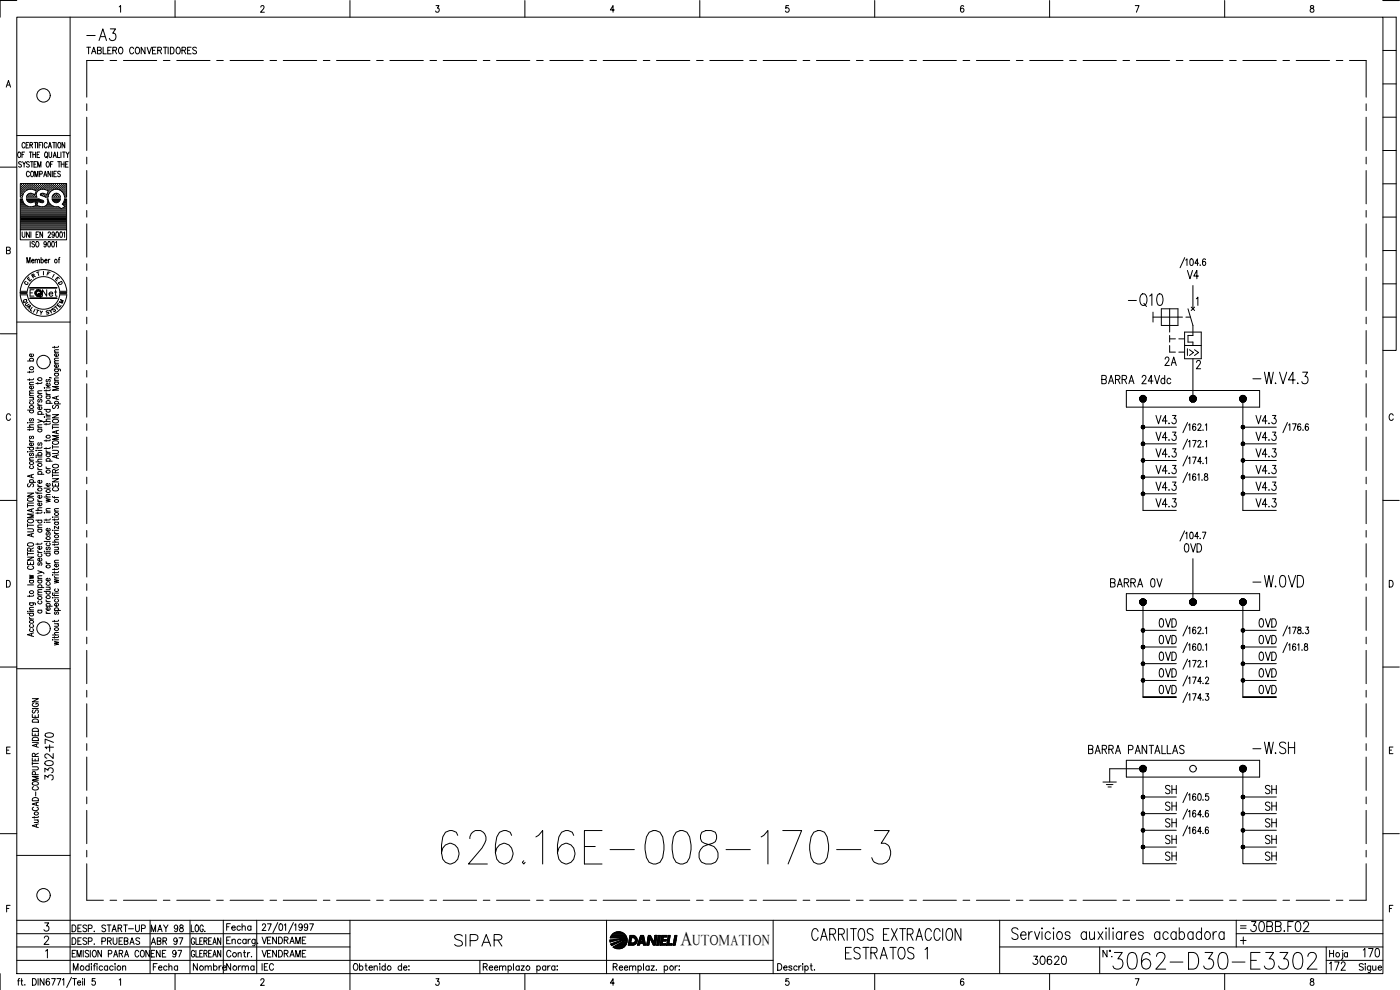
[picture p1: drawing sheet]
<svg xmlns="http://www.w3.org/2000/svg" width="420mm" height="297mm" viewBox="0 0 420 297" stroke-linecap="round" stroke-linejoin="round" font-family="sans-serif">
<defs><g id="words">
<text font-size="15" x="131.2" y="260.3">626.16E-008-170-3</text>
<text font-size="8.8" x="332.7" y="292.1">3062-D30-E3302</text>
<text font-size="7.5" x="337.3" y="93.1">-Q10</text>
<g font-size="7.1">
<text x="24.7" y="13.4">-A3</text>
<text x="374.6" y="116.4">-W.V4.3</text>
<text x="374.6" y="177.4">-W.0VD</text>
<text x="135.1" y="285">SIPAR</text>
<text x="252.6" y="288.9">ESTRATOS 1</text>
</g>
<g font-size="6.6">
<text x="374.6" y="227.2">-W.SH</text>
<text x="374.3" y="280.8">30BB.F02</text>
</g>
<g font-size="6.2">
<text x="355.2" y="85">V4</text>
<text x="348.5" y="239.5">SH</text>
<text x="378.5" y="239.5">SH</text>
</g>
<text font-size="5.9" x="204.2" y="283.6">A</text>
<g font-size="5.7">
<text x="348.2" y="110.8">2A</text>
<text x="329.5" y="116.4">BARRA 24Vdc</text>
<text x="354.2" y="166.9">0VD</text>
<text x="332" y="177.4">BARRA 0V</text>
<text x="346.8" y="189.4">0VD</text>
<text x="376.8" y="189.4">0VD</text>
<text x="346.8" y="194.4">0VD</text>
<text x="376.8" y="194.4">0VD</text>
<text x="346.8" y="199.3">0VD</text>
<text x="376.8" y="199.3">0VD</text>
<text x="346.8" y="209.2">0VD</text>
<text x="346.8" y="204.3">0VD</text>
<text x="376.8" y="209.2">0VD</text>
<text x="376.8" y="204.3">0VD</text>
<text x="16.9" y="225.8" transform="rotate(-90 16.9 225.8)">170</text>
<text x="16.9" y="235.3" transform="rotate(-90 16.9 235.3)">3302-</text>
<text x="348.5" y="244.5">SH</text>
<text x="378.5" y="244.5">SH</text>
<text x="348.5" y="249.4">SH</text>
<text x="378.5" y="249.4">SH</text>
<text x="348.5" y="254.4">SH</text>
<text x="378.5" y="254.4">SH</text>
<text x="348.5" y="259.3">SH</text>
<text x="378.5" y="259.3">SH</text>
<text x="308.7" y="290.7">30620</text>
<text x="397.9" y="292.5">172</text>
<text x="407.8" y="288.2">170</text>
</g>
<g font-size="5.3">
<text x="44.1" y="280.8">MAY 98</text>
<text x="66.7" y="280.5">Fecha</text>
<text x="44.1" y="284.7">ABR 97</text>
<text x="77.3" y="284.3">VENDRAME</text>
<text x="56.8" y="292.5">Nombre</text>
<text x="66.7" y="292.5">Norma</text>
</g>
<g font-size="4.9">
<text x="11.6" y="90">Net</text>
<text x="44.1" y="288.2">ENE 97</text>
<text x="77.3" y="288.2">VENDRAME</text>
</g>
<text font-size="4.4" x="207.8" y="283.6">UTOMATION</text>
<g font-size="4">
<text x="7.1" y="85.4">E</text>
<text x="8.1" y="84.7">R</text>
<text x="5.6" y="92.1">Q</text>
<text x="14.5" y="94.9">S</text>
<text x="16.6" y="92.1">M</text>
</g>
<g font-size="3.5">
<text x="6" y="86.4">C</text>
<text x="14.5" y="84.3">I</text>
<text x="16.2" y="86.4">D</text>
<text x="6.3" y="92.8">U</text>
<text x="15.2" y="93.8">T</text>
<text x="371.1" y="279.8">=</text>
</g>
</g></defs>
<!-- layer: DCA_A3E2|CART -->
<g fill="none" stroke="#000" stroke-width=".3">
<path d="M5 5.2h410v286.9h-410zM5 .2h-5v5M21 5.2v286.9M35.8 2.1l.4-.4v2M52.5 .2v5M78.3 2.1l.3-.4 .5 .1 .1 .3-.2 .6-.8 1h1.1M105 .2v5M130.9 1.7h.8l-.4 .7a.59 .59 0 0 1 .5 1 .59 .59 0 0 1-1.1-.1M157.5 .2v5M184.4 3h-1.2l.8-1.3v2M210 .2v5M236.7 1.7h-.8l-.1 .8a.62 .62 0 0 1 .9 .1 .62 .62 0 0 1-.1 .9 .62 .62 0 0 1-.9-.2"/>
<path d="M262.5 .2v5M289.2 1.9l-.3-.2a1.12 1.12 0 0 0-.1 2 .59 .59 0 0 0 .5-.9 .59 .59 0 0 0-1-.1l-.1 .3M315 .2v5M340.7 1.7h1.1l-.8 2M367.5 .2v5M393.4 1.8v.5a.74 .74 0 0 1 .8 .5 .74 .74 0 0 1-.3 .9 .64 .64 0 0 1-.8-.7 .64 .64 0 0 1 .9-.6l.3-.3-.1-.3zM415 5.2h4v99.9h-4M415 .2h4.9M415 15.1h4M1.9 26.1l.6-1.9 .7 1.9M2.1 25.5h.8M415 35.2h4"/>
<path d="M415 25.2h4M0 50.2h5M5 40.7h16M5.4 45.8l.3-.2a.86 .86 0 0 1 .6 .8 .86 .86 0 0 1-.6 .9l-.4-.7zM6.2 57h.1M6.2 56.3h.1M6.2 55.7h.1M6.2 57.6h.1M6.2 58.2h.1M6.2 58.9h.1M6.2 59.8h.4M6.4 57.3h.1"/>
<path d="M6.4 56.7h.1M6.4 56h.1M6.4 55.4h.1M6.4 57.9h.1M6.4 58.6h.1M6.4 48.7l-.3-.2-.5 .2 .1 .4 .7 .6-.3 .5-.5-.3M6.5 55.3v.2M6.5 56v.1M6.5 56.6v.2M6.5 57.2v.2M6.5 57.9v.1M6.5 58.5v.2"/>
<path d="M6.6 46.4h.5M6.7 59.2h-.6v-4.1h13.9v4.1h-.6M6.7 59.7h-.6v9.2h13.9v-9.2h-.6l-.7 1.6 .8 .7M6.7 57h.2M6.7 56.3h.2M6.7 55.7h.2M6.7 57.6h.2M6.7 58.2h.1M6.7 59.7l.3 .9 .4 .7M6.8 48.5l.4 .8 .5-.8M6.8 55.7v.1M6.8 56.3v.1"/>
<path d="M6.8 56.9v.2M6.8 57.6v.1M6.8 58.2v.1M7 57.3h.2M7 56.7h.2M7 56h.2M7 55.4h.2M7.1 55.3v.2M7.1 56v.1M7.1 56.6v.2M7.1 57.2v.2M7.2 49.3v.9"/>
<path d="M7.3 57h.2M7.3 56.3h.2M7.3 55.7h.2M7.4 45.6h-.8v1.7M7.4 55.7v.1M7.4 56.3v.1M7.4 56.9v.2M7.5 43.1a.47 .47 0 0 0-.6-.3 .47 .47 0 0 0-.3 .6v.4a.46 .46 0 0 0 .3 .6 .46 .46 0 0 0 .6-.4M7.7 56.7h.1M7.7 56h.1M7.7 55.4h.1M7.7 55.3v.2"/>
<path d="M7.7 56v.1M7.7 56.6v.2M7.8 43.5h.5M7.9 59.2h3.1M8 57h.1M8 56.3h.1M8 55.7h.1M8 55.7v.1M8 56.3v.1M8 56.9v.1M8.1 58.9h.1M8.1 59.8h3.6"/>
<path d="M8.3 56.7h.1M8.3 56h.1M8.3 55.4h.1M8.3 58.6h.1M8.4 55.3v.2M8.4 56v.1M8.4 56.6v.2M8.4 58.5v.2M8.6 42.7h-.8v1.7h.8M8.6 56.3h.2M8.6 55.7h.2M8.6 58.9h.2"/>
<path d="M8.6 58.2h.2M8.7 55.7v.1M8.7 56.3v.1M8.7 58.2v.1M8.7 58.8v.2M8.8 48.7l-.5-.2-.3 .2v.4a.7 .7 0 0 1 .7 1l-.4 .1-.3-.3M8.8 51.8l-.3-.4a.86 .86 0 0 0-.6 .8 .86 .86 0 0 0 .6 .8l.3-.4M8.8 45.6h.8M8.9 56.7h.2M8.9 56h.2M8.9 55.4h.2M8.9 58.6h.2"/>
<path d="M9 43.5l.7-.1v-.5l-.7-.2v1.7M9 55.3v.2M9 56v.1M9 56.6v.1M9 58.5v.2M9.1 48.5h.8M9.2 45.6v1.7M9.2 56.3h.2M9.2 55.7h.2M9.2 58.2h.2M9.2 58.9h.2M9.3 55.7v.1"/>
<path d="M9.3 56.3v.1M9.3 58.2v.1M9.3 58.8v.2M9.4 43.5l.4 .9M9.4 51.5l.1-.1a.86 .86 0 0 1 .6 .8 .86 .86 0 0 1-.6 .8 1.2 1.2 0 0 1-.1-1.5zM9.6 58l-1 .2-.6 .9M9.6 48.5v1.7M9.6 56.7h.1M9.6 56h.1M9.6 55.4h.1M9.6 58.6h.1M9.7 55.3v.2"/>
<path d="M9.7 56v.1M9.7 56.6v.1M9.7 58.5v.2M9.9 46.4h.8M9.9 45.6v1.7M9.9 56.3h.1M9.9 55.7h.1M9.9 58.9h.1M9.9 56.9l1 .3-.4 1.2-1-.3M9.9 56.9a2.48 2.48 0 0 0-3.2 2.2M9.9 58.3h.1M9.9 55.7v.1"/>
<path d="M9.9 56.3v.1M9.9 58.8v.2M10.2 42.7h.8M10.2 49.3h.5M10.2 56.7h.1M10.2 56h.1M10.2 55.4h.1M10.2 58.6h.1M10.3 55.3v.2M10.3 56v.1M10.3 56.6v.2M10.3 58.5v.2"/>
<path d="M10.5 53v-1.6l.4 1.6 .5-1.6v1.6M10.5 57h.2M10.5 56.3h.2M10.5 55.7h.2M10.5 58.9h.2M10.6 55.7v.1M10.6 56.3v.1M10.6 56.9v.1M10.6 58.8v.2M10.6 42.7v1.7M10.6 58.2h.1M10.7 45.6v1.7"/>
<path d="M10.8 56.7h.2M10.8 56h.2M10.8 55.4h.2M10.9 57.3h.1M10.9 55.3v.2M10.9 56v.1M10.9 56.6v.2M11 48.5h-.8v1.7h.8M11.1 46.4h.5M11.1 57h.2M11.1 56.3h.2M11.1 55.7h.2"/>
<path d="M11.2 55.7v.1M11.2 56.3v.1M11.2 56.9v.2M11.3 42.7v1.7M11.3 50.2v-1.7l.5 1.7 .5-1.7v1.7M11.5 56.7h.1M11.5 56h.1M11.5 55.4h.1M11.6 55.3v.2M11.6 56v.1M11.6 56.6v.2M11.6 57.1a1.46 1.46 0 0 0-.5 2"/>
<path d="M11.6 57.1a2.21 2.21 0 0 1 1.9-.2l1 .3-.4 1.2-1.1-.4-.7 .1M11.7 43.5h.5M11.8 56.3h.1M11.8 55.7h.1M11.9 55.7v.1M11.9 56.3v.1M11.9 45.6h-.8v1.7h.8M11.9 52.2l.8-.1-.1-.6-.7-.1v1.6M12.1 56.7h.1M12.1 56h.1M12.1 55.4h.1M12.2 55.3v.2"/>
<path d="M12.2 56v.1M12.2 56.6v.2M12.2 58.2l.1 .4M12.2 58.6l1.5 .6h.7M12.4 58.1l-.2 .1M12.4 56.3h.2M12.4 55.7h.2M12.4 58.2h.2M12.5 42.7h-.8v1.7M12.5 55.7v.1M12.5 56.3v.1M12.5 58.2v.1"/>
<path d="M12.7 56.7h.2M12.7 56h.2M12.7 55.4h.2M12.7 58.6h.2M12.8 42.7v1.7M12.8 55.3v.2M12.8 56v.1M12.8 56.6v.1M12.8 58.5v.2M13 56.3h.2M13 55.7h.2M13 58.2h.2"/>
<path d="M13.1 53l.5-1.6 .5 1.6M13.1 55.7v.1M13.1 56.3v.1M13.1 58.2v.1M13.3 52.5h.6M13.4 56.7h.1M13.4 56h.1M13.4 55.4h.1M13.4 58.6h.1M13.5 55.3v.2M13.5 56v.1M13.5 56.6v.2"/>
<path d="M13.5 58.5v.2M13.5 45.8l.2-.2a.86 .86 0 0 1 .6 .8 .86 .86 0 0 1-.6 .9l-.3-.7zM13.7 56.3h.1M13.7 55.7h.1M13.7 58.9h.1M13.8 55.7v.1M13.8 56.3v.1M13.8 58.8v.2M13.9 46.9l.4 .5M14 56.7h.1M14 56h.1M14 55.4h.1"/>
<path d="M14 58.6h.1M14.1 48.6l.1-.1a.86 .86 0 0 1 .6 .8 .86 .86 0 0 1-.6 .9 1.09 1.09 0 0 1-.1-1.6zM14.1 55.3v.2M14.1 56v.1M14.1 56.6v.2M14.1 58.5v.2M14.1 59.7h.3l.7 1.6M14.1 43.1l-.3-.4a.86 .86 0 0 0-.6 .9 .86 .86 0 0 0 .6 .8l.3-.4M14.2 59.7a1.59 1.59 0 0 1-1.3 2.3M14.3 58.9h.1M14.3 57h.2M14.3 56.3h.2"/>
<path d="M14.3 55.7h.2M14.3 58.2h.2M14.4 55.7v.1M14.4 56.3v.1M14.4 56.9v.2M14.4 58.2v.1M14.4 57.6h.1M14.5 44.4l.5-1.7 .5 1.7M14.6 57.3h.2M14.6 56.7h.2M14.6 56h.2M14.6 55.4h.2"/>
<path d="M14.7 45.6v1.4l.3 .3 .5-.3v-1.4M14.7 43.8h.6M14.7 57.9h-.1M14.7 55.3v.2M14.7 56v.1M14.7 56.6v.2M14.7 57.2v.2M14.9 57h.2M14.9 56.3h.2M14.9 55.7h.2M15 55.7v.1M15 56.3v.1"/>
<path d="M15 56.9v.2M15.1 57.5l-.7 1.6M15.1 57.5a2.47 2.47 0 0 1 2.7-.6 2.47 2.47 0 0 1 1.6 2.2M15.2 49.3h.4M15.2 51.4v1.6l-.8-1.6v1.6M15.3 56.7h.1M15.3 56h.1M15.3 55.4h.1M15.4 55.3v.2M15.4 56v.1M15.4 56.6v.2M15.6 57h.1"/>
<path d="M15.6 56.3h.1M15.6 55.7h.1M15.6 59.2h2.5M15.6 59.7h2.5M15.6 59.7l.7 .9 1.1 .1M15.7 55.7v.1M15.7 56.3v.1M15.7 51.4v1.6M15.7 59.8h2.3M15.8 42.7h.8M15.9 48.5h-.7v1.7M15.9 56.7h.1"/>
<path d="M15.9 56h.1M15.9 55.4h.1M16 47.3l.4-1.7 .5 1.7M16 55.3v.2M16 56v.1M16 56.6v.2M16 58.6v.1M16.2 46.7h.5M16.2 52.1h.4M16.2 42.7v1.7M16.2 56.3h.2M16.2 55.7h.2"/>
<path d="M16.2 58.9h.2M16.3 55.7v.1M16.3 56.3v.1M16.3 58.3h.1M16.3 58.8v.2M16.3 58.2h.1M16.6 56.7h.1M16.6 56h.1M16.6 55.4h.1M16.6 58.6h.1M16.6 55.3v.2M16.6 56v.1"/>
<path d="M16.6 56.6v.1M16.6 58.5v.2M16.8 42.7v1.7M16.8 56.3h.2M16.8 55.7h.2M16.8 58.2h.2M16.8 58.9h.2M16.9 51.4h-.7v1.6h.7M16.9 55.7v.1M16.9 56.3v.1M16.9 58.2v.1M16.9 58.8v.2"/>
<path d="M17.2 56.7h.1M17.2 56h.1M17.2 55.4h.1M17.2 58.6h.1M17.3 45.6v1.7h.7M17.3 55.3v.2M17.3 56v.1M17.3 56.6v.1M17.3 58.5v.2M17.3 48.5h.9M17.3 58.1l.6 .4 .2 .6M17.4 58.1l-1.1 .1-.7 .9"/>
<path d="M17.5 56.3h.2M17.5 55.7h.2M17.5 58.9h.2M17.6 42.8l.1-.1a.86 .86 0 0 1 .6 .9 .86 .86 0 0 1-.6 .8 1.09 1.09 0 0 1-.1-1.6zM17.6 55.7v.1M17.6 56.3v.1M17.6 58.8v.2M17.7 48.5v1.7M17.8 56.7h.1M17.8 56h.1M17.8 55.4h.1M17.9 55.3v.2"/>
<path d="M17.9 56v.1M17.9 56.6v.2M18.1 51.6a.42 .42 0 0 0-.6-.2 .42 .42 0 0 0 0 .7l.4 .1a.43 .43 0 0 1 .1 .7 .43 .43 0 0 1-.7-.1M18.1 57h.2M18.1 56.3h.2M18.1 55.7h.2M18.1 59.7l-.2 .6-.6 .4M18.2 55.7v.1M18.2 56.3v.1M18.2 56.9v.2M18.3 45.6v1.7M18.4 49.3h.8"/>
<path d="M18.4 48.5v1.7M18.5 56.7h.1M18.5 56h.1M18.5 55.4h.1M18.5 57.2l.1 .1M18.5 55.3v.2M18.5 56v.1M18.5 56.6v.2M18.8 45.6h.8M18.8 57h.1M18.8 56.3h.1M18.8 55.7h.1"/>
<path d="M18.8 57.6h.1M18.8 55.7v.1M18.8 56.3v.1M18.8 56.9v.2M19.1 57.3h.1M19.1 56.7h.1M19.1 56h.1M19.1 55.4h.1M19.1 57.9h.1M19.2 45.6v1.7M19.2 55.3v.2M19.2 56v.1"/>
<path d="M19.2 56.6v.2M19.2 57.2v.2M19.2 57.9v.1M19.2 48.5v1.7M19.4 57h.2M19.4 56.3h.2M19.4 55.7h.2M19.4 57.6h.2M19.4 58.2h.2M19.4 42.7v1.7l-.8-1.7v1.7M19.4 58.9h.2M19.5 55.7v.1"/>
<path d="M19.5 56.3v.1M19.5 56.9v.2M19.5 57.6v.1M19.5 58.2v.1M19.5 58.8v.2M19.5 59.8h.4M19.7 49.3h.5M19.7 57.3h.2M19.7 56.7h.2M19.7 56h.2M19.7 55.4h.2M19.7 57.9h.2"/>
<path d="M19.7 58.6h.2M19.8 45.6l.5 .8 .4-.8M19.8 55.3v.2M19.8 56v.1M19.8 56.6v.2M19.8 57.2v.2M19.8 57.9v.1M19.8 58.5v.2M20.3 46.4v.9M20.4 48.5h-.7v1.7h.7M415 55.1h4M415 45.2h4"/>
<path d="M1.9 75.1l1-.1 .2-.3-.2-.5h-1v1.9l1.1-.1 .1-.5-.4-.4M6.1 68.9v3.1h13.9v-3.1M6.2 64.6h13.7M6.2 64.3h13.7M6.2 64h13.7M6.2 63.7h13.7M6.2 63.3h13.7M6.2 63h13.7M6.2 62.7h12M6.2 62.4h11.7M6.2 62h2.3M6.2 61.8h1.6"/>
<path d="M6.2 61.4h1.2M6.2 61.1h.9M6.2 60.8h.7M6.2 60.5h.6M6.2 60.1h.4M6.2 64.9h13.7M6.2 65.2h13.7M6.2 65.6h13.7M6.2 65.9h13.7M6.2 66.2h13.7M6.2 66.5h13.7M6.2 66.8h13.7"/>
<path d="M6.2 67.1h13.7M6.2 67.5h13.7M6.2 67.8h13.7M6.2 68.1h13.7M6.2 68.4h13.7M6.2 68.7h13.7M6.6 69.6v1.2l.4 .4 .5-.2v-1.4M7.4 61.3a2.42 2.42 0 0 0 2.5 .6M8.1 78.9v-1.7l.5 1.7 .4-1.7v1.7M8.2 60.1h4.5M8.5 60.5h1.7M8.8 69.6v1.6l-.8-1.6v1.6"/>
<path d="M9.1 72.5v1.6M9.3 69.6v1.6M9.5 78.3h.7l-.1-.4a.46 .46 0 0 0-.6 .5 .46 .46 0 0 0 .7 .3M9.5 60.8l1-.3 .3 1.2-.9 .3M9.6 60.8l-1-.2-.7-.9h3.8l1.2 .4 .2 .2-.2 .5-1.5-.3-.3 1.1 1.8 .4M9.9 62h2.1M10.4 72.7a.41 .41 0 0 0-.7-.2 .41 .41 0 0 0 .1 .7l.4 .1a.43 .43 0 0 1 .1 .7 .43 .43 0 0 1-.7-.1M10.5 78.1l.3-.3 .3 .1 .1 1M10.5 77.8v1.1M10.6 60.5h.7M10.7 60.8h.5M10.8 61.1h.3"/>
<path d="M10.8 61.8h.3M10.8 61.4h.2M10.8 70.4h.5M11 72.5h.1a.86 .86 0 0 1 .6 .8 .86 .86 0 0 1-.6 .8 1.09 1.09 0 0 1-.1-1.6zM11.2 78.1l.3-.3 .3 .1 .1 1M11.6 69.6h-.8v1.6h.8M11.7 60.5h1.3M12.3 78l.1-.1a.46 .46 0 0 1 .6 .5 .46 .46 0 0 1-.7 .3M12.3 77.2v1.7M12.8 69.6v1.6l-.8-1.6v1.6M13.3 62h2.9M13.4 78.3h.7l-.1-.4a.46 .46 0 0 0-.6 .5 .46 .46 0 0 0 .7 .3"/>
<path d="M13.8 61.8h1.7M13.9 73l-.2 .4a.44 .44 0 0 1-.5-.4 .44 .44 0 0 1 .5-.5l.2 .5-.1 .8-.3 .3-.3-.2M14.1 61.4h1M14.3 61.1h.5M14.4 60.8h.2M14.4 70a.38 .38 0 0 1 .6-.4 .38 .38 0 0 1 .1 .6l-.7 1h.8M14.4 60.5h.1M14.5 72.5h.2a.96 .96 0 0 1 0 1.6l-.4-.7zM14.5 77.8v1.1M15 77.8l-.5 .5M15.1 61.3a2.43 2.43 0 0 0 2.4 .7l.8 .6 1.1-.6M15.7 72.5h.2a.96 .96 0 0 1 0 1.6l-.4-.7z"/>
<path d="M15.9 60.1h2M16.2 60.5h1.4M16.3 70.1l-.1 .4a.45 .45 0 0 1-.6-.4 .45 .45 0 0 1 .6-.4l.1 .4-.1 1-.3 .1-.3-.2M16.7 72.8l.3-.3v1.6M16.9 69.7l.2-.1a.96 .96 0 0 1 0 1.6l-.4-.7zM17.5 77.8h.4M18 77.2l-.3 .1v1.6M18.1 69.7l.2-.1a.96 .96 0 0 1 0 1.6l-.4-.7zM18.4 62.7h1.5M18.9 61.1h1M19 62.4h.9M19 61.4h.9"/>
<path d="M19.1 69.9l.3-.3v1.6M19.1 60.8h.8M19.3 61.8h.6M19.3 60.5h.6M19.4 60.1h.5M19.6 62h.3M415 75.2h4M415 65.1h4M5 96.6h16M6.1 87.4a7 7 0 0 1 7-6.5 7 7 0 0 1 6.9 6.5M6.1 88.4a7 7 0 0 0 7 6.5 7 7 0 0 0 6.9-6.5M8.2 87.4a4.9 4.9 0 0 1 4.9-4.4 4.9 4.9 0 0 1 4.8 4.4"/>
<path d="M8.2 88.4a4.9 4.9 0 0 0 4.9 4.4 4.9 4.9 0 0 0 4.8-4.4M9 86.3h8.1v.1h-8.1M9 89.4h8.1v.2h-8.1zM9.1 86.3h7.9M9.1 89.5h7.9M10.2 86.9h-1.2v1.9M11 92.9l.6 .3M11.3 93.1l-.3 1M12 93.2l.4 .6 .4-.4M12.4 93.8l-.1 .5M13 81.4v1.1M415 95.2h4"/>
<path d="M415 85.2h4M0 100.1h5M8.3 108.3h1.8M8.8 111.4v.5M8.8 113.7v.5M8.8 119.3h1.3M8.8 118.7h1.3M8.8 115.4h1.3M9.1 108.3l-.2-.1a.55 .55 0 0 1 .6-.7 .55 .55 0 0 1 .5 .7l-.2 .1M9.7 119.3l.4 .3-.1 .4h-1.2M9.8 115.9l.2 .1a.53 .53 0 0 1-.5 .7 .53 .53 0 0 1-.5-.8h.4v.8M9.8 106.2a.57 .57 0 0 1-.3 .9 .57 .57 0 0 1-.7-.6l.6-.3v.8"/>
<path d="M10.1 118l-1.2 .1-.1 .3 .4 .3M10.1 117.2l-1.2 .1-.1 .3 .4 .4M10.1 114.7l-1.2 .1-.1 .3 .4 .3M10.1 113.6l-.4 .3h-1.4M10.1 111.3l-.1 .3-1.7 .1M11.3 114.8v.5M11.3 118.1h1.3M11.6 119.9l-.3 .2 .1 .5h.4l.3-.7h.2l.3 .2-.3 .6M12.6 117.2l-1.2 .1-.1 .4 .4 .4M12.6 114.7l-.4 .3h-1.4M13.3 116.4h.1zM13.8 117.8l.1 .3 .5 .2"/>
<path d="M13.8 117v.4M13.8 118.8h1.3M13.8 118.3h1.3M13.8 116.4h1.3M14.1 118.8a.56 .56 0 0 0 .3 .9 .56 .56 0 0 0 .7-.6l-.3-.3M14.1 113.9l-.3 .2 .1 .4h.4l.3-.6h.2l.3 .2-.3 .5M14.8 115l.2 .2a.53 .53 0 0 1-.5 .7 .53 .53 0 0 1-.4-.8l.3-.1v.9M15 113.3v.1v-.1l.4 .1M15.1 116.9l-.1 .3h-1.7M16.3 110.7l1.7 .1 .1 .5M16.3 103.9v.5M16.3 114.6h1.3"/>
<path d="M16.3 114.1h1.3M16.3 112h1.3M16.3 109h1.3M16.3 105.7h1.3M16.6 114.6a.54 .54 0 0 0 .1 .9 .54 .54 0 0 0 .8-.3l.1-.3-.3-.3M16.6 112l-.1 .2a.51 .51 0 0 0 .5 .7 .51 .51 0 0 0 .3-.9M16.6 110.7l-.1 .2a.53 .53 0 0 0 .5 .6 .53 .53 0 0 0 .5-.6l-.2-.2M17 119v.7M17.3 109.4a.49 .49 0 0 1 0 .7 .49 .49 0 0 1-.7 0 .49 .49 0 0 1 0-.6l.3-.1v.8M17.3 106.1l.2 .1a.53 .53 0 0 1-.5 .7 .53 .53 0 0 1-.5-.7l.4-.1v.8M17.6 118.8l-1.9 .6 1.9 .5M17.6 116h-1.9l1.9 .5-1.9 .6h1.9"/>
<path d="M17.6 113.4h-1.1l-.2 .4 .4 .3M17.6 108.2l-1.1 .1-.2 .4 .4 .3M17.6 107.5l-1.1 .1-.2 .3 .4 .3M17.6 104.9l-1.1 .1-.2 .4 .4 .3M17.6 103.9l-.4 .3h-1.5M3.1 124.6a.63 .63 0 0 0-.7-.4 .63 .63 0 0 0-.5 .7v.5a.63 .63 0 0 0 .5 .7 .63 .63 0 0 0 .7-.4M8.3 126.8h.1zM8.3 128.2h1.8M8.3 134.2h1.8M8.3 123h1.8M8.3 135.5v.1zM8.8 132l.1 .3 .5 .2"/>
<path d="M8.8 128.7v.4M8.8 138.1h1.3M8.8 135.5h1.3M8.8 132.5h1.3M8.8 126.8h1.3M9.1 139.8l-.2 .1a.52 .52 0 0 0 .6 .7 .52 .52 0 0 0 .3-.8M9.1 136l-.3 .3 .1 .4h.4l.3-.6 .2-.1 .3 .3-.3 .5M9.1 134.2l-.2 .2a.56 .56 0 0 0 .6 .7 .56 .56 0 0 0 .5-.7l-.2-.2M9.1 130.9l-.3 .2 .1 .5h.4l.3-.7h.2l.3 .2-.3 .5M9.1 125.6l-.3 .3 .1 .4h.4l.3-.6 .2-.1 .3 .3-.3 .5M9.1 123l-.2 .2a.56 .56 0 0 0 .6 .7 .56 .56 0 0 0 .5-.7l-.2-.2M9.1 120.5l-.2 .1a.55 .55 0 0 0 .6 .7 .55 .55 0 0 0 .5-.7l-.2-.1"/>
<path d="M9.8 132.9l.2 .2a.53 .53 0 0 1-.6 .7 .53 .53 0 0 1-.4-.8l.4-.1v.9M10.1 137.3l-1.2 .1-.1 .3 .4 .4M10.1 128.6l-.1 .3h-1.7M10.1 127.5h-1.2l-.1 .4 .4 .3M10.8 137.1h.1zM10.8 138.6h1.8M10.8 136.6h1.8M10.8 135.1v.1zM11.3 125.9l1.3 .5-1.3 .4M11.3 121l.1 .4 .5 .2M11.3 134.1v.5M11.3 137.1h1.3"/>
<path d="M11.3 135.2h1.3M11.3 128.8h1.3M11.3 128.2h1.3M11.3 124.3h1.9M11.3 121.6h1.3M11.6 136.6a.56 .56 0 0 1 .3-.9 .56 .56 0 0 1 .7 .6l-.3 .3M11.6 132.8l-.3 .3 .1 .4h.4l.3-.6 .2-.1 .3 .3-.3 .5M11.6 128.8l-.2 .1a.56 .56 0 0 0 .6 .7 .56 .56 0 0 0 .5-.7l-.2-.1M11.6 124.3l-.2-.2a.54 .54 0 0 1 .6-.7 .54 .54 0 0 1 .3 .9M12.3 122a.51 .51 0 0 1 .1 .7 .51 .51 0 0 1-.7 .1 .51 .51 0 0 1-.1-.7l.3-.1v.9M12.6 137.8l-1.2 .1-.1 .3 .4 .4M12.6 134.1l-.4 .3h-1.4"/>
<path d="M12.6 127.5h-1.2l-.1 .4 .4 .3M12.6 126.4l.5 .2 .1 .3M13.3 125.1h.1zM13.3 126.5h1.8M13.3 122.8h1.8M13.8 135.2l.1 .3 .5 .2M13.8 124l.1 .4 .5 .2M13.8 127v.5M13.8 132v.4M13.8 134.3v.5M13.8 138.4h1.9M13.8 136.2h1.3"/>
<path d="M13.8 135.7h1.3M13.8 125.1h1.3M13.8 124.6h1.3M13.8 121h1.9M14.1 138.4l-.2-.2a.56 .56 0 0 1 .6-.7 .56 .56 0 0 1 .5 .7l-.2 .2M14.1 136.2a.56 .56 0 0 0 .3 .9 .56 .56 0 0 0 .7-.6l-.3-.3M14.1 122.8l-.2 .2a.56 .56 0 0 0 .6 .7 .56 .56 0 0 0 .5-.7l-.2-.2M14.1 121l-.2-.1a.56 .56 0 0 1 .6-.7 .56 .56 0 0 1 .5 .7l-.2 .1M15.1 134.2l-.1 .3-1.7 .1M15.1 131.9l-.1 .3h-1.7M15.1 126.9l-.4 .4h-1.4M15.1 125.7l-1.2 .1-.1 .3 .4 .4"/>
<path d="M15.7 135.1h1.4l.5 .4-.1 .4-.4 .2h-1.4M15.7 124.4h1.9l-1.9 1h1.9M15.7 128.2h1.9M15.7 127.7v1M15.7 133.6v1M15.7 134.1h1.9M15.7 127.5h1.9M15.8 139.6a1.05 1.05 0 0 1 1.8 .4 1.02 1.02 0 0 1-1 .4 1.02 1.02 0 0 1-.9-.7zM15.8 132.5a.9 .9 0 0 1 1.1-.3 .9 .9 0 0 1 .6 .9 1.06 1.06 0 0 1-1.8-.4zM15.8 126.1a.9 .9 0 0 1 1.1-.4 .9 .9 0 0 1 .6 .9 .9 .9 0 0 1-1.1 .4 .9 .9 0 0 1-.6-.9zM16 121.6l-.3 .3 .3 .7 .5-.2 .3-.7 .5-.1 .3 .3-.3 .7M16.3 121.2h1.9"/>
<path d="M16.6 121.2l-.1-.1a.53 .53 0 0 1 .5-.7 .53 .53 0 0 1 .5 .7l-.2 .1M17 129.3v.7M17 136.7v.7M17.6 136.5l-1.9 .5 1.9 .6M17.6 130.7h-1.9l1.9 .6-1.9 .5h1.9M17.6 129.1l-1.9 .6 1.9 .5M418.1 124.6a.63 .63 0 0 0-.7-.4 .63 .63 0 0 0-.5 .7v.5a.63 .63 0 0 0 .5 .7 .63 .63 0 0 0 .7-.4M0 150.1h5M8.3 158.7h1.5l.3 .3-.3 .5-1.5 .1M8.3 147.9h1.8l-1.8 1h1.8M8.3 151.2v1M8.3 157.1v1"/>
<path d="M8.3 157.6h1.8M8.3 151.7h1.8M8.3 150.9h1.8M8.3 156a.9 .9 0 0 1 1.1-.3 .9 .9 0 0 1 .6 .9 .9 .9 0 0 1-1 .3 .9 .9 0 0 1-.7-.9zM8.3 149.6a.9 .9 0 0 1 1.1-.4 .9 .9 0 0 1 .6 .9 .9 .9 0 0 1-1 .4 .9 .9 0 0 1-.7-.9zM8.5 145.1l-.2 .4 .2 .6 .3-.1 .4-.6a.48 .48 0 0 1 .7-.2 .48 .48 0 0 1 .1 .8l-.2 .1M8.8 144.7h1.9M9.1 144.7l-.2-.1a.55 .55 0 0 1 .6-.7 .55 .55 0 0 1 .5 .7l-.2 .1M9.5 142.5v.7M9.5 152.8v.7M10.1 154.2h-1.8l1.8 .6-1.8 .5h1.8M10.1 152.6l-1.8 .5 1.8 .6"/>
<path d="M10.1 142.3l-1.8 .6 1.8 .5M10.8 147.6l.3 .4h1.5M10.8 156.1h1.8M10.8 153.1h1.8M11.3 149.9l.1 .3 .5 .2M11.3 145.4l.1 .3 .5 .3M11.3 140.3l.1 .4 .5 .2M11.3 147.7v.5M11.3 153.7v.5M11.3 158.8h1.3M11.3 158.3h1.3M11.3 150.4h1.3"/>
<path d="M11.3 146h1.3M11.3 142.3h1.9M11.3 140.9h1.3M11.6 158.8l-.2 .2a.54 .54 0 0 0 .6 .7 .54 .54 0 0 0 .3-.9M11.6 156.1a.56 .56 0 0 0 .3 .9 .56 .56 0 0 0 .7-.6l-.3-.3M11.6 142.3l-.2-.2a.54 .54 0 0 1 .6-.7 .54 .54 0 0 1 .3 .9M12.3 150.9a.51 .51 0 0 1 0 .7 .51 .51 0 0 1-.7 0 .51 .51 0 0 1 0-.7h.3v.9M12.3 148.6a.51 .51 0 0 1 .1 .7 .51 .51 0 0 1-.7 .1 .51 .51 0 0 1-.1-.7l.3-.1v.9M12.3 144.1a.51 .51 0 0 1 0 .7 .51 .51 0 0 1-.7 .1 .51 .51 0 0 1 0-.7l.3-.1v.9M12.6 157.5l-1.2 .1-.1 .4 .4 .3M12.6 153.6l-.4 .4h-1.4M12.6 152.3l-1.2 .1-.1 .4 .4 .3"/>
<path d="M13.3 156.7h.1zM13.3 153.8h.1zM13.3 149.1h1.8M13.3 146.5h1.8M13.8 149.5l1.3 .3-1.3 .3 1.3 .3-1.3 .3M13.8 140.1l.1 .3 .5 .2M13.8 156.7h1.3M13.8 155.7v.5M13.8 153.8h1.3M13.8 153.4h1.3M13.8 140.6h1.3M14.1 159.8l-.3 .3 .1 .4h.4l.3-.6 .2-.1 .3 .3-.3 .5"/>
<path d="M14.8 158.5a.5 .5 0 0 1 0 .7 .5 .5 0 0 1-.6 .1 .5 .5 0 0 1-.1-.7l.3-.1v.9M14.8 145.1l.2 .1a.53 .53 0 0 1-.5 .7 .53 .53 0 0 1-.4-.8h.3v.8M15.1 155.6l-.4 .4h-1.4M15.1 152.6h-1.2l-.1 .4 .4 .4M15.1 148.4h-1.2l-.1 .4 .4 .3M15.7 159.1h.2zM15.7 155.1h.2zM15.7 148.9l.4 .4h1.5M15.7 145v.9h1.9v-.9M15.7 143.6h1.9l-1.9 1h1.9M15.7 142.6h1.9M15.7 142.1v1"/>
<path d="M16.2 146.3a.53 .53 0 0 0-.4 .7 .53 .53 0 0 0 .7 .3h.4a.53 .53 0 0 0 .7-.4 .53 .53 0 0 0-.5-.6M16.3 159.5l.6 .6M16.3 153.4h1.3M16.3 149v.5M16.3 155.7v.5M16.3 159.1h1.3M16.3 156.7h1.3M16.3 155.1h1.3M16.6 156.7l-.1 .1a.53 .53 0 0 0 .5 .7 .53 .53 0 0 0 .5-.7l-.2-.1M16.6 141.8v-.8h-.8l-.1 .8h1.9M16.6 145.3v.6M17.6 157.9v.8l-1.3-.8v.8"/>
<path d="M17.6 155.6l-.1 .3h-1.8M17.6 152.6l-1.1 .1-.2 .3 .4 .4M17.6 140.9l-1 .4M415 150.1h4.9M1.9 174.1a1.01 1.01 0 0 1 1.2 1 1.01 1.01 0 0 1-1.2 1zM8.3 168.5v.9h1.8v-.9M8.3 167.2h1.8l-1.8 .9h1.8M8.3 175.5h1.8M8.3 166.1h1.8M8.3 165.6v1M8.3 163.1a.9 .9 0 0 1 1.1-.4 .9 .9 0 0 1 .6 .9 .9 .9 0 0 1-1 .4 .9 .9 0 0 1-.7-.9zM8.7 169.8a.52 .52 0 0 0-.4 .7 .52 .52 0 0 0 .6 .3h.5a.52 .52 0 0 0 .7-.3 .52 .52 0 0 0-.4-.7"/>
<path d="M8.8 172.6l1.3 .2-1.3 .3 1.3 .3-1.3 .2M8.8 178.6v.5M8.8 174.1h1.3M9.1 174.1l-.2 .2a.55 .55 0 0 0 .6 .7 .55 .55 0 0 0 .5-.7l-.2-.2M9.1 165.3l-.1-.8h-.6l-.1 .8h1.8M9.1 168.9v.5M9.5 160.2v.7M10.1 178.5l-.4 .4h-1.4M10.1 160l-1.8 .6 1.8 .5M10.1 164.4l-1 .5M11.3 171.2l1.3 .4-1.3 .5M11.3 165.2l.1 .4 .5 .2"/>
<path d="M11.3 178.5h1.3M11.3 176.3h1.9M11.3 174.1h1.3M11.3 173.6h1.3M11.3 165.8h1.3M11.3 163v.5M11.6 176.3a.56 .56 0 0 1 .3-.9 .56 .56 0 0 1 .7 .6l-.3 .3M11.6 174.1l-.2 .1a.54 .54 0 0 0 .6 .8 .54 .54 0 0 0 .3-.9M11.6 168.8l-.3 .3 .1 .4h.4l.3-.6 .2-.1 .3 .3-.3 .5M11.6 166.2l-.2 .1a.54 .54 0 0 0 .6 .8 .54 .54 0 0 0 .3-.9M12.3 167.5a.51 .51 0 0 1 .1 .7 .51 .51 0 0 1-.7 .1 .51 .51 0 0 1-.1-.7l.3-.1v.9M12.3 163.9a.51 .51 0 0 1 0 .7 .51 .51 0 0 1-.7 .1 .51 .51 0 0 1 0-.7l.3-.1v.9"/>
<path d="M12.6 177.7l-1.2 .1-.1 .3 .4 .4M12.6 176.9l-1.2 .1-.1 .3 .4 .4M12.6 172.7l-1.2 .1-.1 .4 .4 .4M12.6 171.6l.5 .3 .1 .3M12.6 162.9l-.4 .4h-1.4M13.3 165.4h.1zM13.3 177.4h1.8M13.3 166h1.8M13.3 162.5h1.8M13.8 180l.1 .3 .5 .2M13.8 168.5l.1 .4 .5 .2M13.8 176.2h1.3"/>
<path d="M13.8 169.1h1.3M13.8 165.4h1.3M14.1 177.4l-.2 .2a.56 .56 0 0 0 .6 .7 .56 .56 0 0 0 .5-.7l-.2-.2M14.1 174.8l-.2 .1a.53 .53 0 0 0 .6 .7 .53 .53 0 0 0 .3-.8M14.1 166a.56 .56 0 0 0 .3 .9 .56 .56 0 0 0 .7-.6l-.3-.3M14.1 164.2l-.3 .3 .1 .4h.4l.3-.7h.2l.3 .3-.3 .4M14.1 162.9a.56 .56 0 0 0 .3 .9 .56 .56 0 0 0 .7-.6l-.3-.3M14.7 176.2l.4 .3-.1 .4h-1.2M14.8 173.5l.2 .1a.56 .56 0 0 1-.5 .8 .56 .56 0 0 1-.6-.8l.5-.1v.9M15.7 179.4h.2zM15.7 178.3l.4 .4h1.5M15.7 178h.2z"/>
<path d="M15.7 172.5h.2zM15.7 162.7h1.9M16.3 173.8l1.3 .3-1.3 .3 1.3 .3-1.3 .2M16.3 172.9l.2 .4 .4 .1M16.3 165.4h1.3M16.3 163.2v.4M16.3 170.5v.6M16.3 171.5v.5M16.3 178.4v.4M16.3 179.4h1.3M16.3 178h1.3M16.3 173.4h1.3"/>
<path d="M16.3 172.5h1.3M16.3 168.9h1.3M16.3 164.2h1.3M16.3 160.1h1.3M16.6 179.8l-.1 .1a.52 .52 0 0 0 .5 .8 .52 .52 0 0 0 .3-.9M16.6 176.7l-.1 .1a.53 .53 0 0 0 .5 .7 .53 .53 0 0 0 .5-.7l-.2-.1M16.6 165.4l-.1 .2a.53 .53 0 0 0 .5 .6 .53 .53 0 0 0 .5-.6l-.2-.2M17.2 164.2l.4 .3-.1 .4-1.2 .1M17.3 169.3l.2 .1a.53 .53 0 0 1-.5 .7 .53 .53 0 0 1-.5-.7l.4-.1v.8M17.6 171.5l-.4 .3h-1.5M17.6 170.5l-.4 .3h-1.5M17.6 168.1l-1.1 .1-.2 .3 .4 .4"/>
<path d="M17.6 163.1l-.4 .3h-1.5M17.6 161.9l-1.1 .1-.2 .3 .4 .4M416.9 174.1a1.01 1.01 0 0 1 1.2 1 1.01 1.01 0 0 1-1.2 1zM8.3 183.5h.1zM8.3 184h1.8M8.8 185.2l.1 .3 .5 .2M8.8 180.9h1.7l.1 .6M8.8 185.7h1.3M8.8 183.5h1.3M8.8 183h1.3M9.1 188.7l-.2 .1a.56 .56 0 0 0 .6 .7 .56 .56 0 0 0 .5-.7l-.2-.1M9.1 187.4l-.2 .2a.55 .55 0 0 0 .6 .6 .55 .55 0 0 0 .5-.6l-.2-.2"/>
<path d="M9.1 184l-.2 .1a.55 .55 0 0 0 .6 .7 .55 .55 0 0 0 .5-.7l-.2-.1M9.1 180.9l-.2 .1a.55 .55 0 0 0 .6 .7 .55 .55 0 0 0 .5-.7l-.2-.1M9.5 190.1v.7M10.1 189.9l-1.8 .5 1.8 .6M10.1 182.2l-1.2 .1-.1 .4 .4 .3M11.3 183.1h1.3M11.6 183.1l-.2 .1a.54 .54 0 0 0 .6 .8 .54 .54 0 0 0 .3-.9M11.6 180.3l-.2 .2a.54 .54 0 0 0 .6 .7 .54 .54 0 0 0 .3-.9M13.8 183.5l.1 .3 .5 .3M13.8 184.1h1.3M13.8 181.9h1.9M13.8 180.5h1.3"/>
<path d="M14.1 181.9a.56 .56 0 0 1 .3-.9 .56 .56 0 0 1 .7 .6l-.3 .3M14.8 182.3a.49 .49 0 0 1 0 .7 .49 .49 0 0 1-.7 0 .49 .49 0 0 1 0-.6l.3-.1v.8M15.7 192h.2zM15.7 190.5h1.9M16.3 192.4l1.3 .3-1.3 .3 1.3 .3-1.3 .2M16.3 192h1.3M16.3 186.1v.5M16.3 191v.5M16.3 187.1h1.3M16.3 183.2h1.9M16.6 183.6l-.3 .3 .3 .4 .5-.6h.4l.1 .4-.3 .2M16.6 183.2l-.1-.2a.53 .53 0 0 1 .5-.6 .53 .53 0 0 1 .5 .6l-.2 .2"/>
<path d="M17.2 187.1l.4 .4-.1 .4h-1.2M17.3 181l.2 .2a.54 .54 0 0 1-.5 .7 .54 .54 0 0 1-.5-.7l.4-.2v.9M17.6 190.9l-.4 .4h-1.5M17.6 189.8l-1.1 .1-.2 .3 .4 .3M17.6 186l-.4 .4h-1.5M0 200.1h5M5 200.6h16M415 200.1h4.9M2 225.1h.7M3 224.1h-1v2h1M417 225.1h.6M418 224.1h-1v2h1"/>
<path d="M0 250.1h5M5 256.7h16M415 250.1h4.9M2 272.6h.7M3 271.6h-1v2M5 276.1h410M45 276.1v16M57 276.1v16M67 276.1v16M77 276.1v16M105 276.1v20.9M182 276.1v16"/>
<path d="M184.3 279.9h2.6M184.6 279.8h2M185 279.6h1.2M232 276.1v16M300 276.1v16M371 276.1v8M417 272.6h.6M418 271.6h-1v2M0 292.1v4.9M5 280.1h100M5 284.1h100M5 288.1h227"/>
<path d="M5.3 294.3h.5M5.9 293.6l-.3 .1-.1 .3v1.6M6.3 294.3h.5M6.5 293.6v1.6l.1 .3 .3 .1M7.5 295.4v.1M9.7 293.6a1.01 1.01 0 0 1 1.2 1 1.01 1.01 0 0 1-1.2 1zM11.4 293.6v2M13.2 293.6v2l-1.1-2v2M14.8 293.9l-.4-.3a1.12 1.12 0 0 0 0 2 .56 .56 0 0 0 .6-.6 .56 .56 0 0 0-.5-.5 .56 .56 0 0 0-.7 .4M15.5 293.6h1.1l-.8 2M17.1 293.6h1.1l-.8 2M18.7 294l.4-.4v2"/>
<path d="M21.5 293.2l-1.5 3.1M21.8 293.6h1.1M22.4 293.6v2M23.2 294.8h1l-.1-.3a.57 .57 0 0 0-.7 .1 .57 .57 0 0 0 0 .7 .57 .57 0 0 0 .8 0M24.8 293.6v.2zM24.8 294.3v1.3M25.4 293.6v2M28.5 293.6h-.8l-.1 .9a.61 .61 0 0 1 .9 0 .61 .61 0 0 1-.1 .9 .61 .61 0 0 1-.8-.2M35.8 294l.4-.3v1.9M52.5 292.1v4.9M78.3 294.1l.3-.4h.5l.1 .3-.2 .7-.8 .9h1.1M130.9 293.7h.8l-.4 .7a.59 .59 0 0 1 .5 .9 .59 .59 0 0 1-1.1 0"/>
<path d="M144 288.1v4M157.5 292.1v4.9M183 282.1l3.2-.3-3.1 .8M183 282.2h1.8M183 282.6h.3M183 282.4h.9M183 282.3h1.4M183.1 282v.6M183.1 281.4h4.7M183.1 282.1h2.2M183.2 281.2h4.8M183.2 281.1h4.8"/>
<path d="M183.3 283.3h1.3M183.3 281h4.7M183.3 283.4h1M183.4 280.8h4.5M183.4 283.5h.6M183.5 280.7h4.3M183.5 283.7h.2M183.6 280.6h4.1M183.6 283.7l-.3-.5 3.2-1.1 .1 .2-3 1.4M183.6 283.1h1.2M183.7 280.4h3.9M183.7 280.4a2.57 2.57 0 0 1 4.4 .9l-2 .3-.3-.2h-2.7z"/>
<path d="M183.8 280.3h3.7M183.9 280.1h3.4M184 283h1.1M184 284.2h3.2M184.1 280h3M184.1 281.9h1.7M184.1 284.1h3.3M184.2 284.3h2.8M184.3 282.9h1.1M184.4 295h-1.2l.8-1.3v1.9M184.4 284h3.1M184.5 284.5h2.3"/>
<path d="M184.6 283.8h3M184.7 282.7h1M184.8 283.7h2.9M184.8 284.6h1.6M185.1 282.6h.9M185.1 283.5h2.7M185.1 281.8h1.1M185.3 283.4h2.6M185.5 282.4h.8M185.5 283.3h2.5M185.8 283.1h2.2M185.8 282.3h.7"/>
<path d="M186 281.5h.7M186 283h2.1M186.2 282.2h.4M186.3 282.9h1.8M186.3 281.8l1.2-.1-1 .3zM186.4 281.9h.4M186.5 282.7h1.7M186.5 281.8h.7M186.7 282.6h1.5M186.8 282.3h1.4M186.9 282.4h1.3M186.9 282.2h1.3"/>
<path d="M187 281.5h.3M187 281.6h.3M187.2 282.1h1M187.5 281.9h.7M187.7 281.6h.5M187.7 281.8h.5M188 281.5l-1.3 .8 .2 .2-2.9 1.7M188.2 281.5a2.6 2.6 0 0 1-1.1 2.8 2.6 2.6 0 0 1-3.1-.2M188.6 283.5h1.7M188.6 283.4h2M188.6 283.1h2.3M188.6 283.3h2.2"/>
<path d="M188.7 282.9h.6M188.7 283h2.3M188.7 282.7h.6M188.7 282.6h.6M188.8 282.4h.6M188.8 282.3h.6M188.8 282.2h.6M188.8 282.1h.6M188.8 281.9h.6M188.8 281.8h.6M188.9 281.6h.6M188.9 281.5h.6"/>
<path d="M188.9 281.4l1.2-.1a.78 .78 0 0 1 .6 .8 .78 .78 0 0 1-.6 .8M189 281.2h2M189 281.1h1.8M189 281h1.7M189 280.8h1.5M189.1 280.7h1.1M189.5 281.4l-.2 1.5h.7M190.1 280.6a1.52 1.52 0 0 1 1.2 1.5 1.52 1.52 0 0 1-1.3 1.5h-1.4l.5-2.9h.9M190.1 281.4h1M190.2 282.9h.9M190.4 281.5h.7M190.4 282.7h.7"/>
<path d="M190.5 281.6h.7M190.5 282.6h.7M190.6 281.8h.6M190.6 282.4h.6M190.7 282.3h.6M190.7 282.2h.6M190.7 282.1h.6M190.7 281.9h.6M191.3 283.5h.6M191.3 283.4h.7M191.4 283.3h.6M191.4 283.1h.7"/>
<path d="M191.5 283h2.1M191.5 282.9h2.1M191.6 282.7h2M191.6 282.6h1.9M191.7 282.4h.6M191.7 282.3h.6M191.8 282.2h.6M191.8 282.1h.6M191.9 281.9h.6M191.9 281.8h.6M191.9 281.6h.7M192 281.5h.6"/>
<path d="M192 281.4h1.3M192.1 281.2h1.2M192.1 281.1h1.2M192.2 281h1M192.2 280.8h1M192.2 280.7h1M192.3 280.7h.8l.7 2.9h-.7l-.1-.6h-.9l-.2 .6h-.6zM192.7 281.3l.2 1.2h-.6zM192.7 281.5h.6M192.7 281.8h.7M192.7 281.6h.6M192.8 281.9h.6"/>
<path d="M192.8 282.2h.7M192.8 282.1h.6M192.9 282.3h.6M192.9 282.4h.6M193 283.1h.7M193.1 283.3h.6M193.1 283.4h.6M193.1 283.5h.7M194.1 283.5h.6M194.1 283.3h.7M194.1 283.4h.7M194.2 283h.6"/>
<path d="M194.2 283.1h.6M194.2 282.9h.7M194.3 282.7h.6M194.3 282.6h.6M194.3 282.4h.6M194.3 282.3h.6M194.4 282.2h.5M194.4 282.1h.6M194.4 281.9h.6M194.4 281.8h.6M194.4 281.6h.6M194.4 281.5h1.2"/>
<path d="M194.5 281.4h1.1M194.5 281.2h1M194.5 281.1h.9M194.5 281h.9M194.6 280.8h.7M194.6 280.7h.6l1 2.1 .4-2.1h.6h-.6h.6l-.5 2.9h-.6l-1-2.1-.4 2.1h-.6zM195.2 281.6h.5M195.2 281.8h.5M195.2 280.7h-.6l-.5 2.9M195.3 281.9h.5M195.3 282.1h.6M195.4 282.2h.6"/>
<path d="M195.5 282.3h.5M195.5 282.4h.6M195.6 282.6h.5M195.7 282.7h1.1M195.7 282.9h1.1M195.8 283h1M195.9 283.1h.9M195.9 283.3h.9M196 283.4h.7M196 283.5h.7M196.3 282.6h.6M196.3 282.4h.6"/>
<path d="M196.3 282.3h.6M196.3 282.2h.6M196.3 282.1h.7M196.4 281.9h.6M196.4 281.8h.6M196.4 281.6h.6M196.4 281.5h.7M196.5 281.4h.6M196.5 281.2h.6M196.5 281.1h.6M196.5 281h.6M196.6 280.8h.5"/>
<path d="M197.1 283.5h.6M197.1 283.3h.7M197.1 283.4h.6M197.2 283h.6M197.2 283.1h.6M197.2 282.9h.6M197.2 282.7h.7M197.3 282.6h.6M197.3 282.4h.6M197.3 282.3h.6M197.3 282.2h.7M197.4 282.1h.6"/>
<path d="M197.4 281.9h.6M197.4 281.8h.6M197.4 281.6h.6M197.4 281.5h.7M197.5 281.4h.6M197.5 281.2h.6M197.5 281.1h.6M197.5 281h.7M197.6 280.7h.6l-.5 2.9h-.6zM197.6 280.8h.6M197.6 280.7h.6M198.1 283.4h1.6"/>
<path d="M198.1 283.5h1.6M198.2 283.1h.6M198.2 283.3h1.6M198.2 283h.6M198.2 282.9h.6M198.2 282.7h.6M198.3 282.6h.5M198.3 282.4h.5M198.3 282.3h1.6M198.3 282.2h1.6M198.4 282.1h1.6M198.4 281.9h1.6"/>
<path d="M198.4 281.8h.6M198.4 281.6h.6M198.5 281.4h.6M198.5 281.5h.5M198.5 281.2h.6M198.5 281.1h1.6M198.5 281h1.7M198.5 280.8h1.7M198.6 280.7h1.6l-.1 .5h-1l-.1 .7h1l-.1 .5h-1l-.1 .7h1l-.1 .5h-1.6zM198.6 280.7h1.6M200.1 283.4h1.6M200.1 283.5h1.6"/>
<path d="M200.2 283.1h.5M200.2 283.3h1.6M200.2 282.9h.6M200.2 283h.5M200.2 282.7h.6M200.3 282.6h.5M200.3 282.4h.5M200.3 282.3h.6M200.3 282.2h.6M200.4 282.1h.5M200.4 281.9h.5M200.4 281.8h.6"/>
<path d="M200.4 281.6h.6M200.4 281.4h.6M200.4 281.5h.6M200.5 281.2h.5M200.5 281.1h.6M200.5 281h.6M200.5 280.8h.6M200.6 280.7h.5l-.4 2.4h1.1l-.1 .5h-1.6zM200.6 280.7h.5M202.1 283.4h.6M202.1 283.5h.5M202.1 283.1h.6"/>
<path d="M202.1 283.3h.6M202.1 282.9h.7M202.1 283h.6M202.2 282.7h.6M202.2 282.6h.6M202.2 282.4h.6M202.2 282.3h.7M202.3 282.2h.6M202.3 282.1h.6M202.3 281.9h.6M202.3 281.8h.6M202.4 281.6h.6"/>
<path d="M202.4 281.4h.6M202.4 281.5h.6M202.4 281.2h.6M202.4 281.1h.7M202.5 281h.6M202.5 280.8h.6M202.5 280.7h.7l-.6 2.9h-.6zM202.5 280.7h.6M210 292.1v4.9M236.7 293.7h-.8l-.1 .8a.62 .62 0 0 1 .9 0 .62 .62 0 0 1-.1 .9 .62 .62 0 0 1-.9-.1M262.5 292.1v4.9M289.2 293.9l-.3-.2a1.12 1.12 0 0 0-.1 1.9 .59 .59 0 0 0 .5-.8 .59 .59 0 0 0-1-.1l-.1 .3"/>
<path d="M300 284.1h115M315 292.1v4.9M340.7 293.7h1.1l-.8 1.9M367.5 292.1v4.9M371 280.1h44M393.4 293.7v.6a.74 .74 0 0 1 .8 .4 .74 .74 0 0 1-.3 .9 .64 .64 0 0 1-.8-.6 .64 .64 0 0 1 .9-.6l.3-.3-.1-.4zM398 288.1h17"/>
<circle cx="13.1" cy="28.6" r="2.01"/>
<circle cx="16.8" cy="78.3" r=".51"/>
<circle cx="9.4" cy="110.5" r=".56"/>
<circle cx="11.9" cy="113.8" r=".57"/>
<circle cx="11.9" cy="119" r=".57"/>
<circle cx="13.1" cy="108.6" r="2.01"/>
<circle cx="9.4" cy="138.9" r=".57"/>
<circle cx="9.4" cy="122.1" r=".57"/>
<circle cx="11.9" cy="139.5" r=".57"/>
<circle cx="14.4" cy="131" r=".57"/>
<circle cx="11.9" cy="146.9" r=".57"/>
<circle cx="14.4" cy="141.5" r=".56"/>
<circle cx="14.4" cy="147.3" r=".57"/>
<circle cx="16.9" cy="154.2" r=".57"/>
<circle cx="16.9" cy="150.3" r=".56"/>
<circle cx="9.4" cy="177.7" r=".57"/>
<circle cx="11.9" cy="179.4" r=".57"/>
<circle cx="14.4" cy="170" r=".57"/>
<circle cx="14.4" cy="161.4" r=".57"/>
<circle cx="14.4" cy="179.2" r=".57"/>
<circle cx="16.9" cy="160.9" r=".56"/>
<circle cx="9.4" cy="186.6" r=".56"/>
<circle cx="13.1" cy="188.6" r="2.01"/>
<circle cx="16.9" cy="188.8" r=".56"/>
<circle cx="13.1" cy="268.6" r="2.01"/>
</g>
<!-- layer: DCA_A3E2|CART-ES -->
<g fill="none" stroke="#000" stroke-width=".3">
<path d="M22 291.1v-2l.7 2 .7-2v2M26.8 290.1a.6 .6 0 0 0-.9-.1 .6 .6 0 0 0 0 .9 .6 .6 0 0 0 .9 0M26.8 289.1v2M27.4 289.1v.2zM27.4 289.8v1.3M28 289.8h.6M28.7 289.1l-.3 .1-.1 .3v1.6M29 289.2h.2zM29.1 289.8v1.3M30.8 290.1a.59 .59 0 0 0-.9 0 .59 .59 0 0 0 0 .8 .59 .59 0 0 0 .9 0M32.3 290.1a.59 .59 0 0 0-.8 0 .59 .59 0 0 0 0 .8 .59 .59 0 0 0 .8 0M32.3 289.8v1.3"/>
<path d="M34 290.1a.6 .6 0 0 0-.9-.1 .6 .6 0 0 0 0 .9 .6 .6 0 0 0 .9 0M34.5 289.2h.1zM34.5 289.8v1.3M36.8 290.2l.4-.4 .4 .1 .1 1.2M36.8 289.8v1.3M46 290.1h.7M47.2 289.1h-1.2v2M47.6 290.4h1a.54 .54 0 0 0-.7-.6 .54 .54 0 0 0-.3 .8l.4 .5 .6-.2M50.1 290.1a.59 .59 0 0 0-.8 0 .59 .59 0 0 0 0 .8 .59 .59 0 0 0 .8 0M50.7 290.2l.4-.4 .4 .1 .1 1.2M50.7 289.1v2M53.3 290.1a.59 .59 0 0 0-.9 0 .59 .59 0 0 0 0 .8 .59 .59 0 0 0 .9 0"/>
<path d="M53.3 289.8v1.3M69.1 281.1h-1.1v2.1h1.1M69.3 285.6a.65 .65 0 0 0-.8-.5 .65 .65 0 0 0-.5 .8v.5a.65 .65 0 0 0 .5 .7 .65 .65 0 0 0 .8-.4M69.6 282.2l.5-.4 .4 .1 .1 1.3M69.6 281.8v1.4M71.5 286.2l.4-.4 .4 .1 .1 1.2M71.5 285.8v1.3M72.3 282.1a.58 .58 0 0 0-.8 0 .58 .58 0 0 0 0 .8 .58 .58 0 0 0 .8 0M73.1 285.8h.6M73.3 285.1v1.7l.1 .2 .4 .1M73.9 282.1a.6 .6 0 0 0-.9-.1 .6 .6 0 0 0 0 .9 .6 .6 0 0 0 .9 0M73.9 281.8v1.4"/>
<path d="M74.3 285.8v1.3M74.5 281.8v1.4M75 285.8l-.5 .1-.2 .5M75.1 281.8l-.4 .1-.2 .5M106.4 289.2a.99 .99 0 0 1 1.1 .7 .99 .99 0 0 1-.6 1.2 1.06 1.06 0 0 1-.9-.8 1.06 1.06 0 0 1 .4-1.1zM107.9 290.1a.59 .59 0 0 1 .9 0 .59 .59 0 0 1 0 .8 .59 .59 0 0 1-.9 0M107.9 289.1v2M109.6 289.8h.6M109.8 289.1v1.6l.1 .3 .3 .1M110.7 290.4h1.1a.54 .54 0 0 0-.7-.6 .54 .54 0 0 0-.4 .8l.5 .5 .6-.2M112.3 290.2l.4-.4 .5 .1v1.2M112.3 289.8v1.3"/>
<path d="M114 289.1v.2zM114 289.8v1.3M115.6 290.1a.59 .59 0 0 0-.8 0 .59 .59 0 0 0 0 .8 .59 .59 0 0 0 .8 0M115.6 289.1v2M120.5 290.1a.6 .6 0 0 0-.9-.1 .6 .6 0 0 0 0 .9 .6 .6 0 0 0 .9 0M120.5 289.1v2M121.1 290.4h1a.54 .54 0 0 0-.6-.6 .54 .54 0 0 0-.4 .8l.4 .5 .6-.2M122.6 289.9h.2zM122.6 291h.2zM145 290.1l1-.1 .2-.3-.2-.5-1-.1v2M145.6 290.1l.6 1M146.8 290.4h1.1a.6 .6 0 0 0-.9-.5 .6 .6 0 0 0-.1 1l.3 .2 .7-.2"/>
<path d="M148.4 290.4h1a.54 .54 0 0 0-.7-.6 .54 .54 0 0 0-.3 .8l.4 .5 .6-.2M149.9 290.2l.4-.4 .4 .1 .1 1.2M149.9 289.8v1.3M150.8 290.2l.5-.4 .4 .1 .1 1.2M152.5 290.1a.59 .59 0 0 1 .8 0 .59 .59 0 0 1 0 .8 .59 .59 0 0 1-.8 0M152.5 289.8v2M154.1 289.1v2M155.8 290.1a.59 .59 0 0 0-.8 0 .59 .59 0 0 0 0 .8 .59 .59 0 0 0 .8 0M155.8 289.8v1.3M156.4 289.8h1l-1 1.3h1M161.1 290.1a.6 .6 0 0 1 .9-.1 .6 .6 0 0 1 0 .9 .6 .6 0 0 1-.9 0M161.1 289.8v2"/>
<path d="M163.8 290.1a.59 .59 0 0 0-.9 0 .59 .59 0 0 0 0 .8 .59 .59 0 0 0 .9 0M163.8 289.8v1.3M164.4 289.8v1.3M165.1 289.8l-.5 .1-.2 .5M166.5 290.1a.59 .59 0 0 0-.8 0 .59 .59 0 0 0 0 .8 .59 .59 0 0 0 .8 0M166.5 289.8v1.3M167.1 289.9h.2zM167.1 291h.2zM184 290.1l1-.1 .2-.3-.2-.5-1-.1v2M184.6 290.1l.6 1M185.8 290.4h1.1a.54 .54 0 0 0-.7-.6 .54 .54 0 0 0-.4 .8l.5 .5 .6-.2M187.4 290.4h1a.54 .54 0 0 0-.7-.6 .54 .54 0 0 0-.3 .8l.4 .5 .6-.2"/>
<path d="M188.9 290.2l.5-.4 .4 .1 .1 1.2M188.9 289.8v1.3M189.9 290.2l.4-.4 .4 .1 .1 1.2M191.5 290.1a.59 .59 0 0 1 .8 0 .59 .59 0 0 1 0 .8 .59 .59 0 0 1-.8 0M191.5 289.8v2M193.1 289.1v2M194.8 290.1a.59 .59 0 0 0-.8 0 .59 .59 0 0 0 0 .8 .59 .59 0 0 0 .8 0M194.8 289.8v1.3M195.4 289.8h1l-1 1.3h1M197 290.9l.1 .1M199.3 290.1a.6 .6 0 0 1 .9-.1 .6 .6 0 0 1 0 .9 .6 .6 0 0 1-.9 0M199.3 289.8v2"/>
<path d="M202.6 289.8v1.3M203.3 289.8l-.4 .1-.3 .5M203.8 289.9h.1zM203.8 291h.1zM400.2 285.1v2M403 285.1v.2zM403 285.8v1.6l-.1 .3-.4 .1M404.4 286.1a.58 .58 0 0 0-.8-.1 .58 .58 0 0 0 0 .9 .58 .58 0 0 0 .8-.1M404.4 285.8v1.3M409.2 289.4l-.5-.3-.6 .1-.1 .6 1 .5 .2 .6-.5 .2-.8-.2M409.7 289.8v1.3M411.4 289.8l-.1 1.8-.7 .1"/>
<path d="M411.4 290.1a.59 .59 0 0 0-.9 0 .59 .59 0 0 0 0 .8 .59 .59 0 0 0 .9 0M411.9 289.8l.1 1.2 .5 .1 .4-.4M412.9 289.8v1.3M413.6 290.4h1a.54 .54 0 0 0-.6-.6 .54 .54 0 0 0-.4 .8l.4 .5 .6-.2"/>
<circle cx="24.6" cy="290.4" r=".64"/>
<circle cx="35.7" cy="290.4" r=".64"/>
<circle cx="70.4" cy="286.4" r=".63"/>
<circle cx="116.8" cy="290.4" r=".64"/>
<circle cx="158.5" cy="290.4" r=".64"/>
<circle cx="201.5" cy="290.4" r=".64"/>
<circle cx="401.4" cy="286.4" r=".62"/>
</g>
<!-- layer: CART -->
<g fill="none" stroke="#000" stroke-width=".3">
<path d="M415 .2h4.9M9.7 219.8v1h1.8M9.7 214.4v.9h1.8v-.9M9.7 209.6h1.8l-1.8 1h1.8M9.7 212.6h1.8M9.8 218.8a.99 .99 0 0 1 1.1-.3 .99 .99 0 0 1 .6 .9h-1.8zM9.8 216a.99 .99 0 0 1 1.1-.3 .99 .99 0 0 1 .6 1h-1.8zM9.9 213l-.2 .3 .2 .6 .5-.1 .2-.5a.5 .5 0 0 1 .8-.2 .5 .5 0 0 1-.1 .8M10.1 211a.52 .52 0 0 0-.4 .7 .52 .52 0 0 0 .7 .3l.9-.1 .2-.3-.2-.5-.5-.1v.4M10.5 214.7v.6M9.7 230.1h1.6l.2 .4-.2 .5h-1.6M9.7 227.4v.9h1.8"/>
<path d="M9.7 229.1h1.8M9.7 228.5v1M9.7 222.7h1.8M9.8 239.6a.99 .99 0 0 1 1.1-.3 .99 .99 0 0 1 .6 1h-1.8zM9.8 234.8a.9 .9 0 0 1 1-.4 .9 .9 0 0 1 .6 1 1.05 1.05 0 0 1-1.7-.5zM9.8 221.5a1.2 1.2 0 0 1 1.7 .2v.5h-1.8zM10.1 236a.52 .52 0 0 0-.4 .7 .52 .52 0 0 0 .7 .4l1-.3 .1-.4-.4-.4M10.5 227v-.9h-.7l-.1 .9h1.8M10.6 232.4l-.1-.8-.6-.1-.2 .9h1.8M10.7 237.6v1.2M11.5 233h-1.8l1.8 .5-1.8 .6h1.8M11.5 223.1l-1.8 .6 1.8 .5"/>
<path d="M10.1 242.2a.54 .54 0 0 0-.4 .6 .54 .54 0 0 0 .7 .4h.4a.55 .55 0 0 0 .7-.3 .55 .55 0 0 0-.4-.7M10.3 246h1.2M10.3 245v.5M10.9 240.9v.7M10.9 247.4v.7M11.2 246l.3 .4-.1 .3-1.1 .1M11.5 247.2l-1.8 .6 1.8 .5M11.5 244.9l-.1 .3-1.7 .1M11.5 240.7l-1.8 .5 1.8 .6M13.4 276.9h1.2l-.6 .9a.79 .79 0 0 1 .6 1.3 .79 .79 0 0 1-1.4-.2M78.7 277.7l.2-.4 .5-.1 .3 .6-1 1.4h1.1M80.3 277.2h1.1l-.8 2"/>
<path d="M83.4 276.8l-1.5 3.1M83.9 277.3l.4-.1a1.22 1.22 0 0 1 0 2l-.5-.4-.1-.8zM85.3 277.6l.4-.4v2M88.1 276.8l-1.5 3.1M88.4 277.6l.4-.4v2M90.7 277.9a.53 .53 0 0 1-.6 .5 .53 .53 0 0 1-.4-.6l.5-.6a1.1 1.1 0 0 1 .6 1 1.1 1.1 0 0 1-.7 1l-.4-.3M92.3 277.9a.52 .52 0 0 1-.5 .5 .52 .52 0 0 1-.5-.6l.5-.6a1.17 1.17 0 0 1 .1 2l-.5-.3M92.9 277.2h1.2l-.9 2M305.5 278.9a.93 .93 0 0 0-1.2-.5 .93 .93 0 0 0-.5 1.2l1.2 .6a.88 .88 0 0 1 .5 1.2 .88 .88 0 0 1-1.2 .5l-.6-.5M308.7 279.6v2.3M309.8 279.6a.93 .93 0 0 0-1.1 1M310.5 279.6l.7 2.3 .8-2.3"/>
<path d="M312.7 278.4v.3zM312.7 279.6v2.3M316.2 278.4v.3zM316.2 279.6v2.3M317.5 279.7a.76 .76 0 0 1 1.2 .4 1.07 1.07 0 0 1 0 1.3 1.07 1.07 0 0 1-1.2 .3 1.47 1.47 0 0 1 0-2zM326.1 279.6v2.3M327 279.6l.1 2.1 .7 .2 .7-.7M328.5 279.6v2.3M329.5 279.6l1.5 2.3M331 279.6l-1.5 2.3M331.9 278.4v.3l-.1-.2zM331.9 279.6v2.3"/>
<path d="M332.9 278.4v3.5M334.1 278.4v.3zM334.1 279.6v2.3M336.6 279.6v2.3M337.5 279.6v2.3M338.6 279.6a.93 .93 0 0 0-1.1 1M348.1 279.6v2.3M353 279.6v2.3M353.9 278.4v3.5M358.1 279.6v2.3M360.6 278.4v3.5M361.9 279.7a1.13 1.13 0 0 1 1.5 .8 1.13 1.13 0 0 1-.8 1.4 1.2 1.2 0 0 1-1.1-.9 1.2 1.2 0 0 1 .4-1.3z"/>
<path d="M364.1 279.6v2.3M365.1 279.6a.93 .93 0 0 0-1 1M367.4 279.6v2.3M13.3 281.5l.2-.5a.71 .71 0 0 1 1 .2 .71 .71 0 0 1-.2 1l-1.1 1.2h1.5M13.7 285.4l.5-.5v2.5M21.7 286.1h.6M22.7 285.1h-1v2h1M23.1 287.1v-2l.6 2 .6-2v2M25 285.1v2M26.6 285.4l-.4-.3-.6 .3 .1 .5 .8 .5a.46 .46 0 0 1-.3 .7l-.6-.3M27.1 285.1v2M28 285.2l.2-.1a1.02 1.02 0 0 1 .7 1 1.02 1.02 0 0 1-.7 1 1.29 1.29 0 0 1-.2-1.9z"/>
<path d="M30.4 285.1v2l-1-2v2M32.5 286.2l.9-.1 .1-.8-1-.2v2M34.1 287.1l.6-2 .6 2M34.3 286.5h.8M35.8 286.1l.9-.1 .1-.7-1-.2v2M36.3 286.1l.5 1M37.4 287.1l.6-2 .6 2M37.6 286.5h.8M41.7 285.6a.59 .59 0 0 0-.8-.4 .59 .59 0 0 0-.4 .7v.5a.59 .59 0 0 0 .4 .7 .59 .59 0 0 0 .8-.4M42.4 285.2l.1-.1a1.02 1.02 0 0 1 .8 1 1.02 1.02 0 0 1-.8 1 1.38 1.38 0 0 1-.1-1.9zM58.4 285.6l-.3-.5a1.1 1.1 0 0 0-.4 1.9h.5l.2-.6h-.3M58.8 285.1v2h.8"/>
<path d="M59.9 286.1h.6M60.8 285.1h-.9v2M61.2 286.1l.8-.1 .1-.7-.9-.2v2M61.7 286.1l.4 1M62.6 286.1h.5M63.5 285.1h-.9v2M63.9 287.1l.5-2 .5 2M66.3 285.1v2l-1-2v2M79.3 290.1h.7M80.3 289.1h-1v2h1M82.1 289.6a.63 .63 0 0 0-.8-.5 .63 .63 0 0 0-.4 .8v.5a.63 .63 0 0 0 .4 .7 .63 .63 0 0 0 .8-.5M233.4 289.1a1.02 1.02 0 0 1 1.2 1 1.02 1.02 0 0 1-1.2 1z"/>
<path d="M235.2 290.4h1a.54 .54 0 0 0-.6-.6 .54 .54 0 0 0-.4 .8l.4 .5 .6-.2M237.7 290.1l-.4-.3-.5 .1v.4l.8 .3 .1 .3-.4 .2-.6-.2M239.2 290.1a.59 .59 0 0 0-.8 0 .59 .59 0 0 0 0 .8 .59 .59 0 0 0 .8 0M239.7 289.8v1.3M240.4 289.8l-.4 .1-.3 .5M240.9 289.1v.2zM240.9 289.8v1.3M241.6 290.1a.59 .59 0 0 1 .8 0 .59 .59 0 0 1 0 .8 .59 .59 0 0 1-.8 0M241.6 289.8v2M243.2 289.8h.6M243.4 289.1v1.6l.1 .3 .3 .1M244.4 290.9l.1 .1"/>
<path d="M306.3 280.6h1.6v-.4a.76 .76 0 0 0-.6-.7 .76 .76 0 0 0-.8 .6 1.06 1.06 0 0 0-.1 1.2 1.06 1.06 0 0 0 1.2 .4l.3-.3M315.3 280.1a.78 .78 0 0 0-.8-.6 .78 .78 0 0 0-.7 .6 1.07 1.07 0 0 0 0 1.3 1.07 1.07 0 0 0 1.2 .3l.3-.3M321.1 280.1a.78 .78 0 0 0-.7-.6 .78 .78 0 0 0-.7 .6l.3 .5 1 .3 .1 .5a.78 .78 0 0 1-.7 .5 .78 .78 0 0 1-.7-.5M326.1 280.1a.78 .78 0 0 0-.8-.6 .78 .78 0 0 0-.7 .6 1.07 1.07 0 0 0 0 1.3 1.07 1.07 0 0 0 1.2 .3l.3-.3M336.6 280.1a.78 .78 0 0 0-.7-.6 .78 .78 0 0 0-.8 .6 1.07 1.07 0 0 0 0 1.3 1.07 1.07 0 0 0 1.2 .3l.3-.3M339.3 280.6h1.6v-.4a.76 .76 0 0 0-.7-.7 .76 .76 0 0 0-.8 .6 1.06 1.06 0 0 0 0 1.2 1.06 1.06 0 0 0 1.2 .4l.3-.3M343.1 280.1a.75 .75 0 0 0-.7-.6 .75 .75 0 0 0-.7 .6l.4 .5 .6 .1a.67 .67 0 0 1 .3 1 .81 .81 0 0 1-1.3-.3M348.1 280.1l-.3-.4a.73 .73 0 0 0-1.2 .4 1.06 1.06 0 0 0 0 1.2 1.06 1.06 0 0 0 1.2 .4l.3-.3M350.6 280.1l-.3-.4a.73 .73 0 0 0-1.2 .4 1.06 1.06 0 0 0 0 1.2 1.06 1.06 0 0 0 1.2 .4l.3-.3M353 280.1l-.5-.5a1.17 1.17 0 0 0-1.1 1.1 1.17 1.17 0 0 0 1.1 1.2l.5-.5M353.9 280.1l.3-.4a.73 .73 0 0 1 1.2 .4 1.06 1.06 0 0 1 0 1.2 1.06 1.06 0 0 1-1.2 .4l-.3-.3M358.1 280.1a.78 .78 0 0 0-.8-.6 .78 .78 0 0 0-.7 .6 1.07 1.07 0 0 0 0 1.3 1.07 1.07 0 0 0 1.2 .3l.3-.3"/>
<path d="M360.6 280.1l-.3-.4a.73 .73 0 0 0-1.2 .4 1.06 1.06 0 0 0 0 1.2 1.06 1.06 0 0 0 1.2 .4l.3-.3M367.4 280.1l-.5-.5a1.17 1.17 0 0 0-1.1 1.1 1.17 1.17 0 0 0 1.1 1.2l.5-.5M373.1 281.1v2.2"/>
<circle cx="10.8" cy="244.1" r=".56"/>
</g>
<!-- layer: 0 -->
<g fill="none" stroke="#000" stroke-width=".3">
<path d="M26.6 14.2v2M27.5 16.2l.7-2 .6 2M29.3 15.1l.9-.1 .1-.7-1-.1v2l1-.2 .1-.5-.4-.4M30.9 14.2v2h1M31 18.1h-5v11.1M33 18.1h2M33.4 14.2h-1.1v2h1.1M33.9 15.1l.9-.1 .1-.7-1-.1v2M34.5 15.1l.5 1.1M35.9 14.3a.93 .93 0 0 1 1 .4 .93 .93 0 0 1-.2 1.2l-.2 .2a.99 .99 0 0 1-1-.7 .99 .99 0 0 1 .4-1.1zM37 18.1h10M40.1 14.6a.63 .63 0 0 0-.7-.4 .63 .63 0 0 0-.5 .7v.5a.63 .63 0 0 0 .5 .8 .63 .63 0 0 0 .7-.5"/>
<path d="M40.9 14.3a.99 .99 0 0 1 1.1 .7 .99 .99 0 0 1-.6 1.2 1.06 1.06 0 0 1-.9-.8 1.06 1.06 0 0 1 .4-1.1zM43.5 14.2v2l-1.1-2v2M44.2 14.2l.6 2 .7-2M45.8 15.1h.6M46.8 14.2h-1v2h1M47.3 15.1l1-.1 .1-.7-1.1-.1v2M47.9 15.1l.6 1.1M49 18.1h2M49 14.2h1.2M49.6 14.2v2M50.5 14.2v2M51.1 14.2a1 1 0 0 1 1.2 1 1 1 0 0 1-1.2 1z"/>
<path d="M53 18.1h10M53.1 14.3l.2-.1a1.01 1.01 0 0 1 .8 1 1.01 1.01 0 0 1-.8 1 1.33 1.33 0 0 1-.2-1.9zM54.6 15.1l1-.1 .1-.7-1.1-.1v2M55.2 15.1l.6 1.1M56.3 15.1h.6M57.4 14.2h-1.1v2h1.1M59 14.5l-.4-.3-.8 .3 .2 .4 .9 .5a.46 .46 0 0 1-.3 .8l-.8-.3M65 18.1h2M69 18.1h10M81 18.1h2M85 18.1h10M97 18.1h2"/>
<path d="M101 18.1h10M113 18.1h2M117 18.1h10M129 18.1h2M133 18.1h10M145 18.1h2M149 18.1h10M161 18.1h2M165 18.1h10M177 18.1h2M181 18.1h10M193 18.1h2"/>
<path d="M197 18.1h10M209 18.1h2M213 18.1h10M225 18.1h2M229 18.1h10M241 18.1h2M245 18.1h10M257 18.1h2M261 18.1h10M273 18.1h2M277 18.1h10M289 18.1h2"/>
<path d="M293 18.1h10M305 18.1h2M309 18.1h10M321 18.1h2M325 18.1h10M337 18.1h2M341 18.1h10M353 18.1h2M357 18.1h10M369 18.1h2M373 18.1h10M385 18.1h2"/>
<path d="M389 18.1h10M401 18.1h2M405 18.1h5v11.1M26 31.1v2.1M26 35.2v10M410 31.1v2.1M410 35.2v10M26 47.1v2.1M26 51.2v10M410 47.1v2.1M410 51.2v10M26 63.1v2"/>
<path d="M26 67.2v10M26 79.1v2M355.6 77.3l-1.4 3M355.9 78l.3-.3v2M357.3 77.8l.2-.1a1.09 1.09 0 0 1 .7 1 1.09 1.09 0 0 1-.7 1 1.56 1.56 0 0 1-.2-1.9zM359.7 79h-1.1l.8-1.3v2M361.8 77.9l-.5-.2a1.22 1.22 0 0 0 .1 2 .59 .59 0 0 0 .5-.8 .59 .59 0 0 0-.8-.4l-.2 .5M410 63.1v2M410 67.2v10M410 79.1v2M26 83.2v10M26 95.2v1.9"/>
<path d="M26 99.2v10M346 95.2h8.9M346 93.7v2.9M348.5 92.7h5v4.9h-5zM351 92.7v6.9M355.5 99.6h5v8h-5zM355.9 95.2h1.4M356.5 92.7l1.5 4.9v3.1h-1.5v1.9h1.5v1.1M357.5 92.1l1 1.1M358 85.7v7M358.5 92.1l-1 1.1M359 89.6l.5-.5v2.5"/>
<path d="M410 83.2v10M410 95.2v1.9M410 99.2v10M26 111.2v1.9M26 115.1v10.1M338 117.2h40v5h-40zM351 100.7v1.9M351 103.7v1.9M351 101.7h1.8M353.8 101.7h1.7M355.5 103.7h5M356.4 104.6v2.1"/>
<path d="M357 104.9l1.2 .9-1.2 .9M358 107.6v12.1M358.5 104.9l1.2 .9-1.2 .9M359.1 108.7l.4-.6 .6 .2 .2 .3-.1 .5-1.2 1.5h1.3M410 111.2v1.9M410 115.1v10.1M26 127.2v1.9M26 131.1v10.1M343 120.2v32.9h10M343 133.2h10M343 128.2h10M343 138.2h10"/>
<path d="M346.9 124.7l.8 2.5 .7-2.5M346.9 139.6l.8 2.5 .7-2.5M346.9 129.7l.8 2.5 .7-2.5M346.9 134.6l.8 2.5 .7-2.5M350.3 126.3h-1.5l1-1.6v2.5M350.3 131.3h-1.5l1-1.6v2.5M350.3 136.3h-1.5l1-1.7v2.5M350.8 126.9v.3l.1-.2M350.8 131.9v.3l.1-.2M350.8 136.9v.2l.1-.1M351.9 124.7h1l-.6 .9a.74 .74 0 0 1 .7 1.1 .74 .74 0 0 1-1.3 0M351.9 139.6h1l-.6 1a.73 .73 0 0 1 .7 1.1 .73 .73 0 0 1-1.3 0"/>
<path d="M351.9 129.7h1l-.6 .9a.75 .75 0 0 1 .7 1.1 .75 .75 0 0 1-1.3 0M351.9 134.6h1l-.6 1a.73 .73 0 0 1 .7 1.1 .73 .73 0 0 1-1.3 0M356.4 136.8l-1.4 3M356.4 126.8l-1.4 3M356.4 131.8l-1.4 3M356.7 137.5l.4-.4v2M356.7 127.5l.4-.3v1.9M356.7 132.5l.4-.3v1.9M357.9 137.1h1.1l-.8 2M357.9 132.2h1.1l-.8 1.9M358.8 127.5l-.4-.3a1.22 1.22 0 0 0 0 1.9 .56 .56 0 0 0 .5-.8 .56 .56 0 0 0-.9-.1l-.1 .3M359.5 127.6l.3-.4h.3l.3 .3-.2 .7-.7 .9h1"/>
<path d="M359.5 132.6l.3-.4h.3l.3 .3-.2 .7-.7 .9h1M360.6 138.5h-1.1l.7-1.4v2M361 139l.1 .1M361 129l.1 .1M361 134l.1 .1M361.7 137.5l.4-.4v2M361.7 127.5l.4-.3v1.9M361.7 132.5l.4-.3v1.9M373 120.2v32.9h10M373 133.2h10M373 128.2h10M373 138.2h10"/>
<path d="M376.9 124.7l.8 2.5 .8-2.5M376.9 139.6l.8 2.5 .8-2.5M376.9 134.6l.8 2.5 .8-2.5M376.9 129.7l.8 2.5 .8-2.5M380.2 126.3h-1.4l1-1.6v2.5M380.2 136.3h-1.4l1-1.7v2.5M380.2 131.3h-1.4l1-1.6v2.5M380.8 126.9v.3l.1-.2M380.8 136.9v.2l.1-.1M380.8 131.9v.3l.1-.2M381.9 124.7h1l-.5 .9a.74 .74 0 0 1 .5 1.1 .74 .74 0 0 1-1.2 0M381.9 139.6h1l-.5 1a.73 .73 0 0 1 .5 1.1 .73 .73 0 0 1-1.2 0"/>
<path d="M381.9 134.6h1l-.5 1a.73 .73 0 0 1 .5 1.1 .73 .73 0 0 1-1.2 0M381.9 129.7h1l-.5 .9a.75 .75 0 0 1 .6 1.1 .75 .75 0 0 1-1.3 0M386.4 126.8l-1.4 3M386.7 127.5l.4-.3v1.9M387.9 127.2h1.1l-.8 1.9M390.4 127.5l-.3-.3a1.12 1.12 0 0 0-.1 1.9 .55 .55 0 0 0 .5-.5 .55 .55 0 0 0-.5-.5 .55 .55 0 0 0-.6 .4M391 129l.1 .1M392.6 127.5l-.3-.3a1.12 1.12 0 0 0 0 1.9 .55 .55 0 0 0 .5-.5 .55 .55 0 0 0-.5-.5 .55 .55 0 0 0-.6 .4M410 127.2v1.9M410 131.1v10.1M26 143.2v1.9M26 147.1v10"/>
<path d="M26 159.2v1.9M343 143.2h10M343 148.2h10M346.9 149.6l.8 2.5 .7-2.5M346.9 144.6l.8 2.5 .7-2.5M350.3 151.3h-1.5l1-1.7v2.5M350.3 146.3h-1.5l1-1.7v2.5M350.3 141.3h-1.5l1-1.7v2.5M350.8 151.9l.1 .1M350.8 146.9v.2l.1-.1M350.8 141.9v.2l.1-.1M351.9 149.6h1l-.6 1a.73 .73 0 0 1 .7 1.1 .73 .73 0 0 1-1.3 0"/>
<path d="M351.9 144.6h1l-.6 1a.73 .73 0 0 1 .7 1.1 .73 .73 0 0 1-1.3 0M355.5 159.3l-1.4 3M356.4 141.8l-1.4 3M356.7 142.5l.4-.4v2M357.3 159.8h.6l.1 .2v1.3l-.4 .4-.3-.1-.2-.3zM358.8 142.4l-.4-.3a1.2 1.2 0 0 0 0 2 .59 .59 0 0 0 .5-.7 .59 .59 0 0 0-.8-.4l-.2 .5M359.5 142.5l.3-.4v2M360.7 144h.1M360.8 159.7h1.1l-.8 2M361.6 142.2v.6a.72 .72 0 0 1 .8 .4 .72 .72 0 0 1-.3 .9 .63 .63 0 0 1-.7-.6 .63 .63 0 0 1 .8-.6l.2-.3-.1-.4zM373 143.2h10M373 148.2h10"/>
<path d="M376.9 149.6l.8 2.5 .8-2.5M376.9 144.6l.8 2.5 .8-2.5M380.2 151.3h-1.4l1-1.7v2.5M380.2 141.3h-1.4l1-1.7v2.5M380.2 146.3h-1.4l1-1.7v2.5M380.8 151.9l.1 .1M380.8 141.9v.2l.1-.1M380.8 146.9v.2l.1-.1M381.9 149.6h1l-.5 1a.73 .73 0 0 1 .5 1.1 .73 .73 0 0 1-1.2 0M381.9 144.6h1l-.5 1a.73 .73 0 0 1 .5 1.1 .73 .73 0 0 1-1.2 0M410 143.2v1.9M410 147.1v10"/>
<path d="M410 159.2v1.9M26 163.1v10M26 175.2v2M26 179.1v10M338 178.1h40v5.1h-40zM355.8 160l.4-.3v2M358 167.6v13.1M359.7 161h-1.1l.7-1.3v2M410 163.1v10M410 175.2v2M410 179.1v10M26 191.2v2"/>
<path d="M26 195.1v10M343 180.7v28.5M343 199.1h10M343 194.1h10M343 189.1h10M356.4 197.8l-1.4 3M356.4 192.8l-1.4 3M356.4 187.8l-1.4 3M356.7 198.5l.4-.4v2M356.7 193.5l.4-.3v1.9M356.7 188.5l.4-.3v1.9M357.9 198.1h1.1l-.8 2"/>
<path d="M358.8 193.4l-.4-.2a1.22 1.22 0 0 0 0 1.9 .56 .56 0 0 0 .5-.8 .56 .56 0 0 0-.9-.1l-.1 .3M358.8 188.4l-.4-.2a1.22 1.22 0 0 0 0 1.9 .59 .59 0 0 0 .5-.7 .59 .59 0 0 0-.8-.4l-.2 .5M359.5 198.6l.3-.5h.3l.3 .4-.2 .7-.7 .9h1M359.5 188.6l.2-.4a.54 .54 0 0 1 .7 .2 .54 .54 0 0 1-.2 .8l-.7 .9h1M359.7 193.2h.2a1.09 1.09 0 0 1 .6 .9 1.09 1.09 0 0 1-.6 1 1.56 1.56 0 0 1-.2-1.9zM361 200l.1 .1M361 195l.1 .1M361 189.9l.1 .2M361.7 198.5l.4-.4v2M361.7 193.5l.4-.3v1.9M361.7 188.5l.4-.3v1.9M373 180.7v28.5"/>
<path d="M373 199.1h10M373 194.1h10M373 189.1h10M386.4 187.8l-1.4 3M386.4 192.8l-1.4 3M386.7 188.5l.4-.3v1.9M386.7 193.5l.4-.3v1.9M387.9 188.2h1.1l-.8 1.9M388.8 193.4l-.3-.2a1.12 1.12 0 0 0 0 1.9 .55 .55 0 0 0 .5-.5 .55 .55 0 0 0-.5-.6 .55 .55 0 0 0-.6 .5M389.4 193.5l.4-.3v1.9M389.6 188.2v.6a.73 .73 0 0 1 .8 .5 .73 .73 0 0 1-.3 .8 .63 .63 0 0 1-.7-.6 .63 .63 0 0 1 .8-.6l.2-.3v-.4zM390.7 195l.1 .1"/>
<path d="M391 189.9l.1 .2M391.6 193.2v.6a.72 .72 0 0 1 .8 .5 .72 .72 0 0 1-.3 .8 .63 .63 0 0 1-.7-.6 .63 .63 0 0 1 .8-.6l.1-.7zM391.9 188.2h.8l-.4 .7a.59 .59 0 0 1 .4 .9 .59 .59 0 0 1-1 0M410 191.2v2M410 195.1v10M26 207.1v2.1M26 211.1v10M343 204.2h10M353 209.2h-10h10M356.4 202.8l-1.4 3M356.4 207.8l-1.4 3M356.7 203.5l.4-.4v2"/>
<path d="M356.7 208.5l.4-.4v2M357.9 203.1h1.1l-.8 2M357.9 208.1h1.1l-.8 2M360.6 204.5h-1.1l.7-1.4v2M360.6 209.5h-1.1l.7-1.4v2M361 205h.1M361 210h.1M361.8 203.6l.3-.5h.3l.3 .4-.2 .7-.8 .9h1.1M361.9 208.1h.8l-.5 .8a.59 .59 0 0 1 .6 .9 .59 .59 0 0 1-1.1-.1M373 204.2h10M383 209.2h-10h10M410 207.1v2.1"/>
<path d="M410 211.1v10M26 223.1v2.1M26 227.1v10M26 239.1v2.1M326.7 224.8l1.1-.1 .2-.3-.2-.6-1.1-.2v2.5l1.2-.2v-.8l-.4-.3M328.7 226.1l.7-2.5 .8 2.5M329 225.3h.9M330.8 224.8l1.1-.1 .2-.3-.2-.6-1.1-.2v2.5M331 234.6h4M331.4 224.8l.7 1.3M332 235.4h2M332.5 236.1h1"/>
<path d="M332.8 224.8l1.1-.1 .2-.3-.2-.6-1.1-.2v2.5M333.5 224.8l.6 1.3M334.8 226.1l.7-2.5 .8 2.5M335.1 225.3h.9M338 228.1h40v5.1h-40zM338.7 224.9l1.1-.1 .2-.3-.1-.6-.3-.3h-.9v2.5M340.7 226.1l.8-2.5 .7 2.5M341 225.3h.9M343 231.1v28.1h10M343 230.7h-10v3.9M343 239.1h10M344.1 223.6v2.5l-1.3-2.5v2.5"/>
<path d="M344.9 223.6h1.3M345.5 223.6v2.5M346.6 226.1l.7-2.5 .8 2.5M346.9 225.3h.9M348.7 223.6v2.5h1.1M350.3 223.6v2.5h1.2M351.9 226.1l.8-2.5 .7 2.5M352.2 225.3h.9M355.3 224a.66 .66 0 0 0-.8-.4 .66 .66 0 0 0-.4 .9l1.1 .6 .1 .7a.78 .78 0 0 1-1.3 0M356.4 237.8l-1.4 3M356.7 238.5l.4-.3v1.9M358.8 238.4l-.4-.2a1.22 1.22 0 0 0 0 1.9 .59 .59 0 0 0 .5-.7 .59 .59 0 0 0-.8-.4l-.2 .5"/>
<path d="M359.7 238.2h.2a1.09 1.09 0 0 1 .6 .9 1.09 1.09 0 0 1-.6 1 1.56 1.56 0 0 1-.2-1.9zM361 239.9l.1 .2M362.6 238.2h-.7l-.1 .8a.6 .6 0 0 1 .8 0 .6 .6 0 0 1 0 .9 .6 .6 0 0 1-.9-.1M373 231.1v28.1h10M373 239.1h10M410 223.1v2.1M410 227.1v10M410 239.1v2.1M26 259.2v10.9h5M26 243.1v10M26 255.1v2M343 244.1h10"/>
<path d="M343 249.1h10M343 254.2h10M356.4 247.8l-1.4 3M356.4 242.8l-1.4 3M356.7 248.5l.4-.4v2M356.7 243.5l.4-.4v2M358.8 248.4l-.4-.3a1.22 1.22 0 0 0 0 2 .56 .56 0 0 0 .5-.8 .56 .56 0 0 0-.9-.1l-.1 .3M358.8 243.4l-.4-.3a1.22 1.22 0 0 0 0 2 .59 .59 0 0 0 .5-.7 .59 .59 0 0 0-.8-.4l-.2 .5M360.6 249.5h-1.1l.7-1.4v2M360.6 244.5h-1.1l.7-1.4v2M361 250h.1M361 244.9l.1 .2"/>
<path d="M362.6 248.4l-.4-.3a1.22 1.22 0 0 0 0 2 .56 .56 0 0 0 .5-.8 .56 .56 0 0 0-.9-.1l-.1 .3M362.6 243.4l-.4-.3a1.22 1.22 0 0 0 0 2 .59 .59 0 0 0 .5-.7 .59 .59 0 0 0-.8-.4l-.2 .5M373 244.1h10M373 249.1h10M373 254.2h10M410 259.2v10.9h-5M410 243.1v10M410 255.1v2M21.6 277.5a1.03 1.03 0 0 1 1.2 1 1.03 1.03 0 0 1-1.2 1.1zM23.4 278.5h.6M24.4 277.5h-1v2.1h1M26 277.8l-.4-.3-.7 .3 .2 .5 .8 .4a.58 .58 0 0 1-.2 .8 .58 .58 0 0 1-.8-.2"/>
<path d="M26.5 278.6l1-.1 .1-.8-1.1-.2v2.1M28.3 279.3v.3l.1-.2M31.7 277.8l-.2-.1a.65 .65 0 0 0-.9 .1l.3 .6 .7 .4-.1 .6a.65 .65 0 0 1-.9-.1M32.2 277.5h1.1M32.7 277.5v2.1M33 270.1h2M33.6 279.6l.7-2.1 .6 2.1M33.9 278.9h.8M35.4 278.5l1-.1v-.7l-1-.2v2.1M36 278.5l.5 1.1M37 270.1h10M37.1 277.5h1.1"/>
<path d="M37.7 277.5v2.1M38.6 278.7h1.4M40.7 277.5v1.5l.4 .6 .6-.3 .1-1.8M49 270.1h2M53 270.1h10M57.4 277.5v2.1h.8M58.8 277.7l.1-.2a1.08 1.08 0 0 1 .7 1 1.08 1.08 0 0 1-.7 1.1 1.51 1.51 0 0 1-.1-1.9zM61 278a.53 .53 0 0 0-.7-.5 .53 .53 0 0 0-.3 .8v.5a.55 .55 0 0 0 .5 .8 .55 .55 0 0 0 .5-.8h-.3M61.5 279.3v.3l.1-.2M65 270.1h2M69 270.1h10M81 270.1h2"/>
<path d="M85 270.1h10M97 270.1h2M101 270.1h10M113 270.1h2M117 270.1h10M129 270.1h2M133 270.1h10M145 270.1h2M149 270.1h10M161 270.1h2M165 270.1h10M177 270.1h2"/>
<path d="M181 270.1h10M193 270.1h2M197 270.1h10M209 270.1h2M213 270.1h10M225 270.1h2M229 270.1h10M241 270.1h2M245 270.1h10M245.5 279.5a.89 .89 0 0 0-.9-.9 .89 .89 0 0 0-.8 .9v1.8a.89 .89 0 0 0 .8 .9 .89 .89 0 0 0 .9-.9M254.3 278.6v3.5M255.3 278.6h1.7"/>
<path d="M256.2 278.6v3.5M257 270.1h2M258 278.8l.3-.2a1.1 1.1 0 0 1 1.2 1.4l-.1 1.3a.85 .85 0 0 1-.5 .7 .85 .85 0 0 1-.9 0l-.5-1.2 .1-1.3zM261 270.1h10M262 279.1a.87 .87 0 0 0-1.2-.5 .87 .87 0 0 0-.4 1.2l1.1 .7a.92 .92 0 0 1 .3 1.5 .92 .92 0 0 1-1.5-.4M266.8 278.6h-1.7v3.5M267.5 278.6l1.8 3.5M269.3 278.6l-1.8 3.5M270 278.6h1.8M270.9 278.6v3.5M273 270.1h2M277 270.1h10"/>
<path d="M279.5 279.5a.87 .87 0 0 0-.8-.9 .87 .87 0 0 0-.9 .9v1.8a.85 .85 0 0 0 .5 .7 .85 .85 0 0 0 .8 0l.4-.7M282.2 279.5a.87 .87 0 0 0-.9-.9 .87 .87 0 0 0-.9 .9v1.8a.85 .85 0 0 0 .5 .7 .85 .85 0 0 0 .9 0l.4-.7M282.9 278.6v3.5M284.4 278.8l.2-.2a1.1 1.1 0 0 1 1.3 1.4l-.2 1.3a.85 .85 0 0 1-.4 .7 .85 .85 0 0 1-.9 0l-.5-1.2 .1-1.3zM288.4 278.6v3.5l-1.8-3.5v3.5M289 270.1h2M293 270.1h10M305 270.1h2M309 270.1h10M321 270.1h2M325 270.1h10M337 270.1h2"/>
<path d="M341 270.1h10M353 270.1h2M357 270.1h10M369 270.1h2M373 270.1h10M385 270.1h2M389 270.1h10M401 270.1h2M21.6 281.4a1.01 1.01 0 0 1 1.2 1 1.01 1.01 0 0 1-1.2 1zM23.4 282.3h.6M24.4 281.4h-1v2h1M26 281.7l-.4-.3-.7 .3 .1 .4 1 .7a.62 .62 0 0 1-.4 .6 .62 .62 0 0 1-.7-.3"/>
<path d="M26.5 282.4l1-.1 .1-.2-.1-.6-1-.1v2M28.3 283.2l.1 .1M30.6 282.4l.9-.1 .2-.2-.2-.6-.9-.1v2M32.3 282.3l.9-.1 .2-.2-.2-.5-.9-.1v2M32.8 282.3l.6 1.1M34 281.4v1.4l.5 .6 .5-.3 .1-1.7M35.7 282.3h.7M36.8 281.4h-1.1v2h1.1M37.3 282.3l.9-.1 .2-.2-.2-.5-.9-.1v2l1-.2 .1-.5-.4-.4M39 283.4l.6-2 .7 2M39.2 282.7h.8M41.9 281.7l-.4-.3-.7 .3 .1 .4 .9 .5 .1 .5-.4 .3-.7-.3"/>
<path d="M58.4 281.8l-.3-.4a1.14 1.14 0 0 0-.4 1.9l.4 .1 .2-.3 .1-.5h-.3M58.8 281.4v2h.8M59.9 282.3h.6M60.8 281.4h-.9v2h.9M61.2 282.3l.8-.1v-.7l-.8-.1v2M61.7 282.3l.4 1.1M62.6 282.3h.5M63.5 281.4h-.9v2h.9M63.9 283.4l.5-2 .5 2M64.1 282.7h.6M66.3 281.4v2l-1-2v2M246.3 282.1l1-3.5 1 3.5"/>
<path d="M246.6 281h1.3M249 280.3h1.1a.88 .88 0 0 0 .7-.8 .88 .88 0 0 0-.7-.9h-1.1v3.5M249.9 280.3l.9 1.8M251.6 280.3h1.2a.88 .88 0 0 0 .6-.8 .88 .88 0 0 0-.6-.9h-1.2v3.5M252.5 280.3l.9 1.8M265.1 280.3h1M272.3 280.3h1.1a.88 .88 0 0 0 .6-.8 .88 .88 0 0 0-.6-.9h-1.1v3.5M273.1 280.3l.9 1.8M274.9 282.1l1-3.5 1 3.5"/>
<circle cx="358" cy="119.6" r=".99"/>
<circle cx="373" cy="119.6" r=".99"/>
<circle cx="358" cy="180.6" r=".99"/>
<circle cx="373" cy="180.6" r=".99"/>
<circle cx="358" cy="230.6" r=".99"/>
<circle cx="373" cy="230.6" r=".99"/>
</g>
<g fill="#000" stroke="#000" stroke-width=".3">
<path d="M343 119.7h1v.3zM358 119.7h1l-.1 .3zM373 119.7h1l-.1 .3zM343 180.7h1v.3zM358 180.7h1l-.1 .3zM373 180.7h1l-.1 .3zM343 230.7h1v.3zM373 230.7h1l-.1 .3z"/>
<path d="M342.3 118.9l-.2 .4 .9 .4zM342.1 119.3l.9 .4h-1zM342 119.7l.1 .3 .9-.3z"/>
<path d="M343 118.6v1.1l.4-1zM342.6 118.7l.4-.1v1.1zM342.3 118.9l.7 .8-.4-1z"/>
<path d="M343 119.7h1v-.4zM343 119.7l.7-.8 .3 .4zM343.4 118.7l-.4 1 .7-.8z"/>
<path d="M357.3 118.9l-.2 .4 .9 .4zM357.1 119.3l.9 .4h-1zM357 119.7l.1 .3 .9-.3z"/>
<path d="M358 118.6v1.1l.4-1zM357.6 118.7l.4-.1v1.1zM357.3 118.9l.7 .8-.4-1z"/>
<path d="M358 119.7h1l-.1-.4zM358 119.7l.7-.8 .2 .4zM358.4 118.7l-.4 1 .7-.8z"/>
<path d="M372.3 118.9l-.2 .4 .9 .4zM372.1 119.3l.9 .4h-1zM372 119.7l.1 .3 .9-.3z"/>
<path d="M373 118.6v1.1l.4-1zM372.6 118.7l.4-.1v1.1zM372.3 118.9l.7 .8-.4-1z"/>
<path d="M373 119.7h1l-.1-.4zM373.7 118.9l.2 .4-.9 .4zM373.4 118.7l-.4 1 .7-.8z"/>
<path d="M342.1 120l.2 .3 .7-.6zM342.3 120.3l.7-.6-.4 .9zM343 119.7l-.4 .9h.4z"/>
<path d="M342.5 138.2l.1 .2 .4-.2zM342.6 138.4l.4-.2-.2 .4zM343 138.2l-.2 .4 .2 .1z"/>
<path d="M342.5 133.2l.1 .2 .4-.2zM342.6 133.4l.4-.2-.2 .4zM343 133.2l-.2 .4h.2z"/>
<path d="M342.5 128.2l.1 .2 .4-.2zM342.6 128.4l.4-.2-.2 .4zM343 128.2l-.2 .4h.2z"/>
<path d="M342.8 137.7l.2 .5v-.5zM342.8 137.7l.2 .5-.4-.3zM342.6 137.9l-.1 .3h.5z"/>
<path d="M343 138.2v.5l.3-.1zM343 138.2l.5 .2-.2 .2zM343 138.2l.5 .2v-.2z"/>
<path d="M342.8 132.7l.2 .5v-.5zM342.8 132.7l.2 .5-.4-.3zM342.6 132.9l-.1 .3h.5z"/>
<path d="M343 133.2v.4h.3zM343 133.2l.5 .2-.2 .2zM343 133.2l.5 .2v-.2z"/>
<path d="M342.8 127.7l.2 .5v-.5zM342.8 127.7l.2 .5-.4-.3zM342.6 127.9l-.1 .3h.5z"/>
<path d="M343 128.2v.4h.3zM343 128.2l.5 .2-.2 .2zM343 128.2l.5 .2v-.2z"/>
<path d="M343 119.7v.9h.4zM343 119.7l.7 .6-.3 .3zM343 119.7l.7 .6 .3-.3z"/>
<path d="M343 138.2h.5v-.3zM343.3 137.7l.2 .2-.5 .3zM343 137.7v.5l.3-.5z"/>
<path d="M343 133.2h.5v-.3zM343.3 132.7l.2 .2-.5 .3zM343 132.7v.5l.3-.5z"/>
<path d="M343 128.2h.5v-.3zM343.3 127.7l.2 .2-.5 .3zM343 127.7v.5l.3-.5z"/>
<path d="M357.1 120l.2 .3 .7-.6zM357.3 120.3l.7-.6-.4 .9zM358 119.7l-.4 .9h.4z"/>
<path d="M358 119.7v.9h.4zM358 119.7l.7 .6-.3 .3zM358 119.7l.7 .6 .2-.3z"/>
<path d="M372.1 120l.2 .3 .7-.6zM372.3 120.3l.7-.6-.4 .9zM373 119.7l-.4 .9h.4z"/>
<path d="M372.5 138.2l.1 .2 .4-.2zM372.6 138.4l.4-.2-.2 .4zM373 138.2l-.2 .4 .2 .1z"/>
<path d="M372.5 133.2l.1 .2 .4-.2zM372.6 133.4l.4-.2-.2 .4zM373 133.2l-.2 .4h.2z"/>
<path d="M372.5 128.2l.1 .2 .4-.2zM372.6 128.4l.4-.2-.2 .4zM373 128.2l-.2 .4h.2z"/>
<path d="M372.8 137.7l.2 .5v-.5zM372.6 137.9l.2-.2 .2 .5zM372.6 137.9l-.1 .3h.5z"/>
<path d="M373 138.2v.5l.3-.1zM373 138.2l.5 .2-.2 .2zM373 138.2l.5 .2v-.2z"/>
<path d="M372.8 132.7l.2 .5v-.5zM372.6 132.9l.2-.2 .2 .5zM372.6 132.9l-.1 .3h.5z"/>
<path d="M373 133.2v.4h.3zM373 133.2l.5 .2-.2 .2zM373 133.2l.5 .2v-.2z"/>
<path d="M372.8 127.7l.2 .5v-.5zM372.8 127.7l.2 .5-.4-.3zM372.6 127.9l-.1 .3h.5z"/>
<path d="M373 128.2v.4h.3zM373 128.2l.5 .2-.2 .2zM373 128.2l.5 .2v-.2z"/>
<path d="M373 119.7v.9h.4zM373 119.7l.7 .6-.3 .3zM373 119.7l.7 .6 .2-.3z"/>
<path d="M373 138.2h.5v-.3zM373.3 137.7l.2 .2-.5 .3zM373 137.7v.5l.3-.5z"/>
<path d="M373 133.2h.5v-.3zM373.3 132.7l.2 .2-.5 .3zM373 132.7v.5l.3-.5z"/>
<path d="M373 128.2h.5v-.3zM373.3 127.7l.2 .2-.5 .3zM373 127.7v.5l.3-.5z"/>
<path d="M342.5 148.2l.1 .2 .4-.2zM342.6 148.4l.4-.2-.2 .4zM343 148.2l-.2 .4 .2 .1z"/>
<path d="M342.5 143.2l.1 .2 .4-.2zM342.6 143.4l.4-.2-.2 .4zM343 143.2l-.2 .4 .2 .1z"/>
<path d="M342.8 147.7l.2 .5v-.6zM342.8 147.7l.2 .5-.4-.3zM342.6 147.9l-.1 .3h.5z"/>
<path d="M343 148.2v.5l.3-.1zM343 148.2l.5 .2-.2 .2zM343 148.2l.5 .2v-.2z"/>
<path d="M342.8 142.7l.2 .5v-.6zM342.8 142.7l.2 .5-.4-.3zM342.6 142.9l-.1 .3h.5z"/>
<path d="M343 143.2v.5l.3-.1zM343 143.2l.5 .2-.2 .2zM343 143.2l.5 .2v-.2z"/>
<path d="M343 148.2h.5v-.3zM343.3 147.7l.2 .2-.5 .3zM343 147.6v.6l.3-.5z"/>
<path d="M343 143.2h.5v-.3zM343.3 142.7l.2 .2-.5 .3zM343 142.6v.6l.3-.5z"/>
<path d="M372.5 148.2l.1 .2 .4-.2zM372.6 148.4l.4-.2-.2 .4zM373 148.2l-.2 .4 .2 .1z"/>
<path d="M372.5 143.2l.1 .2 .4-.2zM372.6 143.4l.4-.2-.2 .4zM373 143.2l-.2 .4 .2 .1z"/>
<path d="M372.8 147.7l.2 .5v-.6zM372.6 147.9l.2-.2 .2 .5zM372.6 147.9l-.1 .3h.5z"/>
<path d="M373 148.2v.5l.3-.1zM373 148.2l.5 .2-.2 .2zM373 148.2l.5 .2v-.2z"/>
<path d="M372.8 142.7l.2 .5v-.6zM372.6 142.9l.2-.2 .2 .5zM372.6 142.9l-.1 .3h.5z"/>
<path d="M373 143.2v.5l.3-.1zM373 143.2l.5 .2-.2 .2zM373 143.2l.5 .2v-.2z"/>
<path d="M373 148.2h.5v-.3zM373.3 147.7l.2 .2-.5 .3zM373 147.6v.6l.3-.5z"/>
<path d="M373 143.2h.5v-.3zM373.3 142.7l.2 .2-.5 .3zM373 142.6v.6l.3-.5z"/>
<path d="M342.3 179.9l-.2 .3 .9 .5zM342.1 180.2l.9 .5h-1zM342 180.7l.1 .3 .9-.3z"/>
<path d="M343 179.6v1.1l.4-1zM342.6 179.7l.4-.1v1.1zM342.3 179.9l.7 .8-.4-1z"/>
<path d="M357.3 179.9l-.2 .3 .9 .5zM357.1 180.2l.9 .5h-1zM357 180.7l.1 .3 .9-.3z"/>
<path d="M358 179.6v1.1l.4-1zM357.6 179.7l.4-.1v1.1zM357.3 179.9l.7 .8-.4-1z"/>
<path d="M372.3 179.9l-.2 .3 .9 .5zM372.1 180.2l.9 .5h-1zM372 180.7l.1 .3 .9-.3z"/>
<path d="M373 179.6v1.1l.4-1zM372.6 179.7l.4-.1v1.1zM372.3 179.9l.7 .8-.4-1z"/>
<path d="M342.1 181l.2 .3 .7-.6zM342.3 181.3l.7-.6-.4 .9zM343 180.7l-.4 .9h.4z"/>
<path d="M342.5 199.1l.1 .3 .4-.3zM342.6 199.4l.4-.3-.2 .5zM343 199.1l-.2 .5h.2z"/>
<path d="M342.5 189.1l.1 .3 .4-.3zM342.6 189.4l.4-.3-.2 .5zM343 189.1l-.2 .5h.2z"/>
<path d="M342.5 194.1l.1 .3 .4-.3zM342.6 194.4l.4-.3-.2 .5zM343 194.1l-.2 .5h.2z"/>
<path d="M342.8 198.7l.2 .4v-.4zM342.8 198.7l.2 .4-.4-.2zM342.6 198.9l-.1 .2h.5z"/>
<path d="M343 199.1v.5h.3zM343 199.1l.5 .3-.2 .2zM343 199.1l.5 .3v-.3z"/>
<path d="M342.8 188.7l.2 .4v-.5zM342.8 188.7l.2 .4-.4-.2zM342.6 188.9l-.1 .2h.5z"/>
<path d="M343 189.1v.5h.3zM343 189.1l.5 .3-.2 .2zM343 189.1l.5 .3v-.3z"/>
<path d="M342.8 193.7l.2 .4v-.4zM342.8 193.7l.2 .4-.4-.2zM342.6 193.9l-.1 .2h.5z"/>
<path d="M343 194.1v.5h.3zM343 194.1l.5 .3-.2 .2zM343 194.1l.5 .3v-.3z"/>
<path d="M343 180.7v.9h.4zM343 180.7l.7 .6-.3 .3zM343 180.7l.7 .6 .3-.3z"/>
<path d="M343 199.1h.5v-.2zM343.3 198.7l.2 .2-.5 .2zM343 198.7v.4l.3-.4z"/>
<path d="M343 189.1h.5v-.2zM343.3 188.7l.2 .2-.5 .2zM343 188.6v.5l.3-.4z"/>
<path d="M343 194.1h.5v-.2zM343.3 193.7l.2 .2-.5 .2zM343 193.7v.4l.3-.4z"/>
<path d="M343 180.7h1v-.5zM343 180.7l.7-.8 .3 .3zM343.4 179.7l-.4 1 .7-.8z"/>
<path d="M357.1 181l.2 .3 .7-.6zM357.3 181.3l.7-.6-.4 .9zM358 180.7l-.4 .9h.4z"/>
<path d="M358 180.7v.9h.4zM358 180.7l.7 .6-.3 .3zM358 180.7l.7 .6 .2-.3z"/>
<path d="M358 180.7h1l-.1-.5zM358 180.7l.7-.8 .2 .3zM358.4 179.7l-.4 1 .7-.8z"/>
<path d="M372.1 181l.2 .3 .7-.6zM372.3 181.3l.7-.6-.4 .9zM373 180.7l-.4 .9h.4z"/>
<path d="M372.5 199.1l.1 .3 .4-.3zM372.6 199.4l.4-.3-.2 .5zM373 199.1l-.2 .5h.2z"/>
<path d="M372.5 189.1l.1 .3 .4-.3zM372.6 189.4l.4-.3-.2 .5zM373 189.1l-.2 .5h.2z"/>
<path d="M372.5 194.1l.1 .3 .4-.3zM372.6 194.4l.4-.3-.2 .5zM373 194.1l-.2 .5h.2z"/>
<path d="M372.8 198.7l.2 .4v-.4zM372.8 198.7l.2 .4-.4-.2zM372.6 198.9l-.1 .2h.5z"/>
<path d="M373 199.1v.5h.3zM373 199.1l.5 .3-.2 .2zM373 199.1l.5 .3v-.3z"/>
<path d="M372.8 188.7l.2 .4v-.5zM372.6 188.9l.2-.2 .2 .4zM372.6 188.9l-.1 .2h.5z"/>
<path d="M373 189.1v.5h.3zM373 189.1l.5 .3-.2 .2zM373 189.1l.5 .3v-.3z"/>
<path d="M372.8 193.7l.2 .4v-.4zM372.6 193.9l.2-.2 .2 .4zM372.6 193.9l-.1 .2h.5z"/>
<path d="M373 194.1v.5h.3zM373 194.1l.5 .3-.2 .2zM373 194.1l.5 .3v-.3z"/>
<path d="M373 180.7v.9h.4zM373 180.7l.7 .6-.3 .3zM373 180.7l.7 .6 .2-.3z"/>
<path d="M373 199.1h.5v-.2zM373.3 198.7l.2 .2-.5 .2zM373 198.7v.4l.3-.4z"/>
<path d="M373 189.1h.5v-.2zM373.3 188.7l.2 .2-.5 .2zM373 188.6v.5l.3-.4z"/>
<path d="M373 194.1h.5v-.2zM373.3 193.7l.2 .2-.5 .2zM373 193.7v.4l.3-.4z"/>
<path d="M373 180.7h1l-.1-.5zM373.7 179.9l.2 .3-.9 .5zM373.4 179.7l-.4 1 .7-.8z"/>
<path d="M342.5 204.2l.1 .2 .4-.2zM342.6 204.4l.4-.2-.2 .4zM343 204.2l-.2 .4h.2z"/>
<path d="M342.8 203.7l.2 .5v-.5zM342.8 203.7l.2 .5-.4-.3zM342.6 203.9l-.1 .3h.5z"/>
<path d="M343 204.2v.4h.3zM343 204.2l.5 .2-.2 .2zM343 204.2l.5 .2v-.2z"/>
<path d="M343 204.2h.5v-.3zM343.3 203.7l.2 .2-.5 .3zM343 203.7v.5l.3-.5z"/>
<path d="M372.5 204.2l.1 .2 .4-.2zM372.6 204.4l.4-.2-.2 .4zM373 204.2l-.2 .4h.2z"/>
<path d="M372.8 203.7l.2 .5v-.5zM372.8 203.7l.2 .5-.4-.3zM372.6 203.9l-.1 .3h.5z"/>
<path d="M373 204.2v.4h.3zM373 204.2l.5 .2-.2 .2zM373 204.2l.5 .2v-.2z"/>
<path d="M373 204.2h.5v-.3zM373.3 203.7l.2 .2-.5 .3zM373 203.7v.5l.3-.5z"/>
<path d="M342.1 231l.2 .3 .7-.6zM342.3 231.3l.7-.6-.4 .8zM343 230.7l-.4 .8 .4 .1z"/>
<path d="M342.3 229.9l-.2 .3 .9 .5zM342.1 230.2l.9 .5h-1zM342 230.7l.1 .3 .9-.3z"/>
<path d="M342.5 239.1l.1 .3 .4-.3zM342.6 239.4l.4-.3-.2 .5zM343 239.1l-.2 .5h.2z"/>
<path d="M343 230.7v.9l.4-.1zM343 230.7l.7 .6-.3 .2zM343 230.7l.7 .6 .3-.3z"/>
<path d="M342.8 238.7l.2 .4v-.5zM342.8 238.7l.2 .4-.4-.2zM342.6 238.9l-.1 .2h.5z"/>
<path d="M343 239.1v.5h.3zM343 239.1l.5 .3-.2 .2zM343 239.1l.5 .3v-.3z"/>
<path d="M343 229.6v1.1l.4-1zM342.6 229.7l.4-.1v1.1zM342.3 229.9l.7 .8-.4-1z"/>
<path d="M343 239.1h.5v-.2zM343.3 238.7l.2 .2-.5 .2zM343 238.6v.5l.3-.4z"/>
<path d="M343 230.7h1v-.5zM343 230.7l.7-.8 .3 .3zM343.4 229.7l-.4 1 .7-.8z"/>
<path d="M372.1 231l.2 .3 .7-.6zM372.3 231.3l.7-.6-.4 .8zM373 230.7l-.4 .8 .4 .1z"/>
<path d="M372.3 229.9l-.2 .3 .9 .5zM372.1 230.2l.9 .5h-1zM372 230.7l.1 .3 .9-.3z"/>
<path d="M372.5 239.1l.1 .3 .4-.3zM372.6 239.4l.4-.3-.2 .5zM373 239.1l-.2 .5h.2z"/>
<path d="M373 230.7v.9l.4-.1zM373 230.7l.7 .6-.3 .2zM373 230.7l.7 .6 .2-.3z"/>
<path d="M372.8 238.7l.2 .4v-.5zM372.6 238.9l.2-.2 .2 .4zM372.6 238.9l-.1 .2h.5z"/>
<path d="M373 239.1v.5h.3zM373 239.1l.5 .3-.2 .2zM373 239.1l.5 .3v-.3z"/>
<path d="M373 229.6v1.1l.4-1zM372.6 229.7l.4-.1v1.1zM372.3 229.9l.7 .8-.4-1z"/>
<path d="M373 239.1h.5v-.2zM373.3 238.7l.2 .2-.5 .2zM373 238.6v.5l.3-.4z"/>
<path d="M373 230.7h1l-.1-.5zM373 230.7l.7-.8 .2 .3zM373.4 229.7l-.4 1 .7-.8z"/>
<path d="M342.5 254.2l.1 .2 .4-.2zM342.6 254.4l.4-.2-.2 .4zM343 254.2l-.2 .4h.2z"/>
<path d="M342.5 249.1l.1 .3 .4-.3zM342.6 249.4l.4-.3-.2 .5zM343 249.1l-.2 .5h.2z"/>
<path d="M342.5 244.1l.1 .3 .4-.3zM342.6 244.4l.4-.3-.2 .5zM343 244.1l-.2 .5h.2z"/>
<path d="M342.8 253.7l.2 .5v-.6zM342.8 253.7l.2 .5-.4-.3zM342.6 253.9l-.1 .3h.5z"/>
<path d="M343 254.2v.4h.3zM343 254.2l.5 .2-.2 .2zM343 254.2l.5 .2v-.2z"/>
<path d="M342.8 248.7l.2 .4v-.4zM342.8 248.7l.2 .4-.4-.2zM342.6 248.9l-.1 .2h.5z"/>
<path d="M343 249.1v.5h.3zM343 249.1l.5 .3-.2 .2zM343 249.1l.5 .3v-.3z"/>
<path d="M342.8 243.7l.2 .4v-.4zM342.8 243.7l.2 .4-.4-.2zM342.6 243.9l-.1 .2h.5z"/>
<path d="M343 244.1v.5h.3zM343 244.1l.5 .3-.2 .2zM343 244.1l.5 .3v-.3z"/>
<path d="M343 254.2h.5v-.3zM343.3 253.7l.2 .2-.5 .3zM343 253.6v.6l.3-.5z"/>
<path d="M343 249.1h.5v-.2zM343.3 248.7l.2 .2-.5 .2zM343 248.7v.4l.3-.4z"/>
<path d="M343 244.1h.5v-.2zM343.3 243.7l.2 .2-.5 .2zM343 243.7v.4l.3-.4z"/>
<path d="M372.5 254.2l.1 .2 .4-.2zM372.6 254.4l.4-.2-.2 .4zM373 254.2l-.2 .4h.2z"/>
<path d="M372.5 249.1l.1 .3 .4-.3zM372.6 249.4l.4-.3-.2 .5zM373 249.1l-.2 .5h.2z"/>
<path d="M372.5 244.1l.1 .3 .4-.3zM372.6 244.4l.4-.3-.2 .5zM373 244.1l-.2 .5h.2z"/>
<path d="M372.8 253.7l.2 .5v-.6zM372.8 253.7l.2 .5-.4-.3zM372.6 253.9l-.1 .3h.5z"/>
<path d="M373 254.2v.4h.3zM373 254.2l.5 .2-.2 .2zM373 254.2l.5 .2v-.2z"/>
<path d="M372.8 248.7l.2 .4v-.4zM372.6 248.9l.2-.2 .2 .4zM372.6 248.9l-.1 .2h.5z"/>
<path d="M373 249.1v.5h.3zM373 249.1l.5 .3-.2 .2zM373 249.1l.5 .3v-.3z"/>
<path d="M372.8 243.7l.2 .4v-.4zM372.6 243.9l.2-.2 .2 .4zM372.6 243.9l-.1 .2h.5z"/>
<path d="M373 244.1v.5h.3zM373 244.1l.5 .3-.2 .2zM373 244.1l.5 .3v-.3z"/>
<path d="M373 254.2h.5v-.3zM373.3 253.7l.2 .2-.5 .3zM373 253.6v.6l.3-.5z"/>
<path d="M373 249.1h.5v-.2zM373.3 248.7l.2 .2-.5 .2zM373 248.7v.4l.3-.4z"/>
<path d="M373 244.1h.5v-.2zM373.3 243.7l.2 .2-.5 .2zM373 243.7v.4l.3-.4z"/>
</g>
<use href="#words"/>
</svg>
